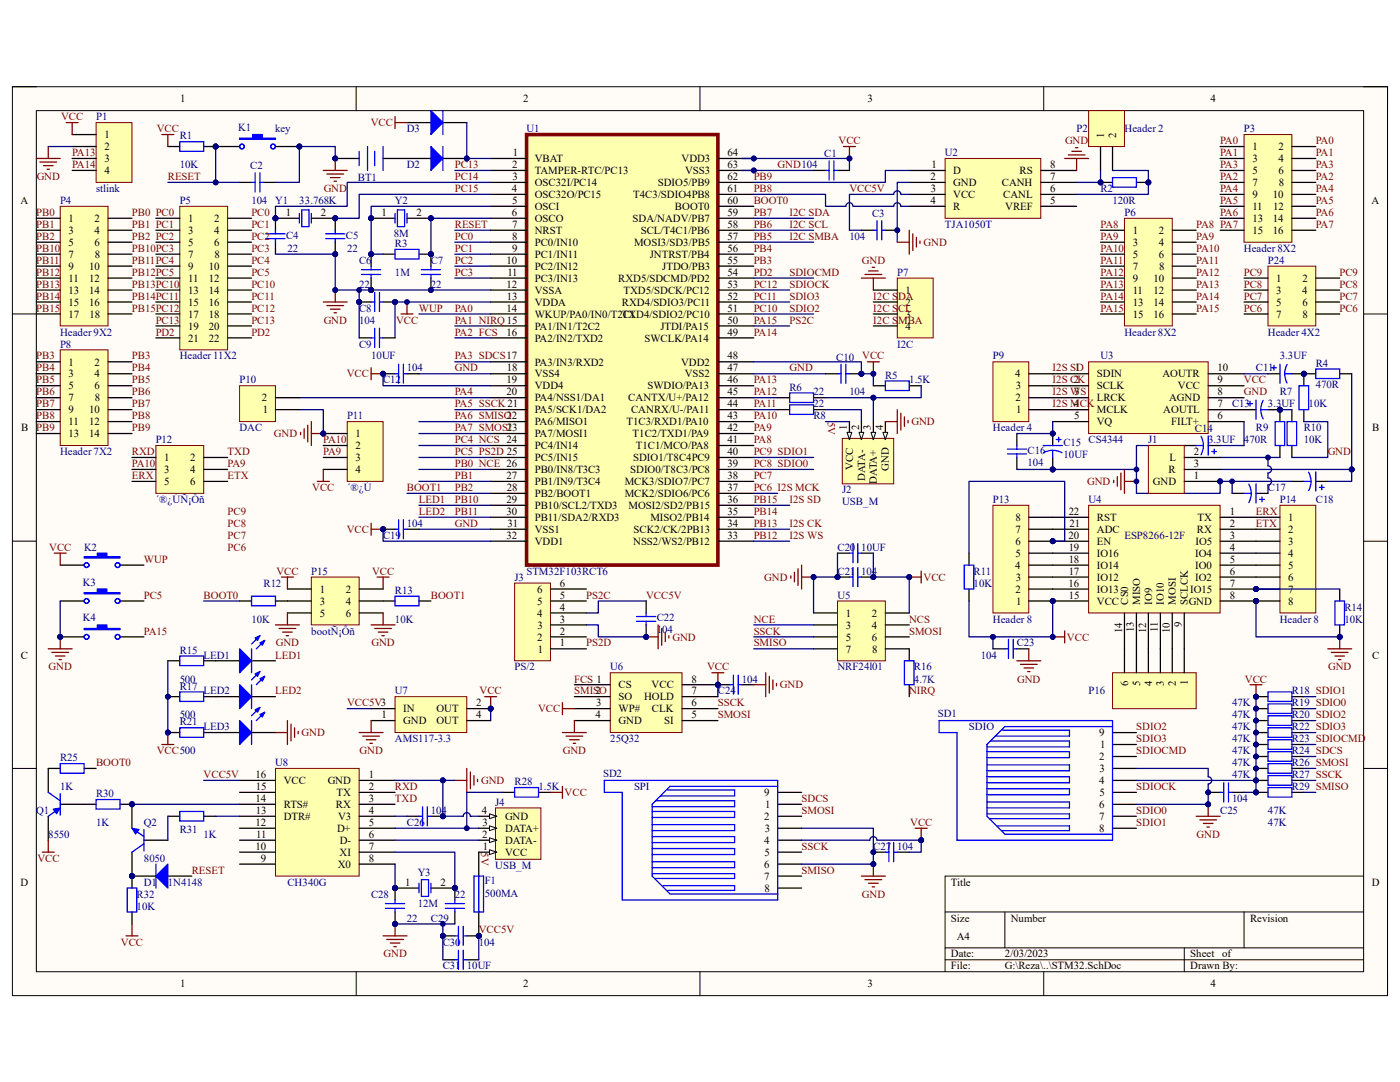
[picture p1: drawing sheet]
<svg xmlns="http://www.w3.org/2000/svg" width="279mm" height="216mm" viewBox="0 0 279 216" stroke-linecap="round" stroke-linejoin="round" font-family="sans-serif">
<defs><g id="words">
<g font-size="2.2">
<text x="35.9" y="20.4">1</text>
<text x="104.4" y="20.4">2</text>
<text x="173.1" y="20.4">3</text>
<text x="241.6" y="20.4">4</text>
<text x="20.8" y="27.6">1</text>
<text x="20.8" y="30">2</text>
<text x="220.3" y="27.6" transform="rotate(-90 220.3 27.6)">1</text>
<text x="222.8" y="27.6" transform="rotate(-90 222.8 27.6)">2</text>
<text x="249.9" y="30">1</text>
<text x="255.1" y="30">2</text>
<text x="20.8" y="32.3">3</text>
<text x="20.8" y="34.8">4</text>
<text x="102.2" y="33.6">2</text>
<text x="102.3" y="35.9">3</text>
<text x="102.4" y="31.2">1</text>
<text x="106.7" y="32.3">VBAT</text>
<text x="106.7" y="34.8">TAMPER-RTC/PC13</text>
<text x="136" y="32.3">VDD3</text>
<text x="136.7" y="34.8">VSS3</text>
<text x="145.2" y="35.9">62</text>
<text x="145.2" y="33.6">63</text>
<text x="145.2" y="31.2">64</text>
<text x="185.7" y="35.9">2</text>
<text x="185.9" y="33.6">1</text>
<text x="190.2" y="34.8">D</text>
<text x="203.5" y="34.8">RS</text>
<text x="209.6" y="33.6">8</text>
<text x="209.6" y="35.9">7</text>
<text x="249.9" y="32.3">3</text>
<text x="249.9" y="34.8">5</text>
<text x="255.1" y="32.3">4</text>
<text x="255.1" y="34.8">6</text>
<text x="4.1" y="40.7">A</text>
<text x="102.2" y="38.3">4</text>
<text x="102.2" y="40.7">5</text>
<text x="106.7" y="37.1">OSC32I/PC14</text>
<text x="106.7" y="39.5">OSC32O/PC15</text>
<text x="106.7" y="41.9">OSCI</text>
<text x="126.4" y="39.5">T4C3/SDIO4PB8</text>
<text x="131.3" y="37.1">SDIO5/PB9</text>
<text x="134.7" y="41.9">BOOT0</text>
<text x="145.2" y="40.7">60</text>
<text x="145.2" y="38.3">61</text>
<text x="185.7" y="40.7">4</text>
<text x="185.8" y="38.3">3</text>
<text x="190.2" y="37.1">GND</text>
<text x="190.2" y="39.5">VCC</text>
<text x="190.2" y="41.9">R</text>
<text x="199.9" y="37.1">CANH</text>
<text x="200.2" y="39.5">CANL</text>
<text x="200.6" y="41.9">VREF</text>
<text x="209.6" y="38.3">6</text>
<text x="209.6" y="40.7">5</text>
<text x="249.9" y="37.1">7</text>
<text x="249.9" y="39.5">9</text>
<text x="249.9" y="41.9">11</text>
<text x="254" y="39.5">10</text>
<text x="254.1" y="41.9">12</text>
<text x="255.2" y="37.1">8</text>
<text x="273.7" y="40.7">A</text>
<text x="13.7" y="44.3">1</text>
<text x="13.7" y="46.7">3</text>
<text x="18.9" y="44.3">2</text>
<text x="18.9" y="46.7">4</text>
<text x="37.5" y="44.3">1</text>
<text x="37.5" y="46.7">3</text>
<text x="42.8" y="44.3">2</text>
<text x="42.8" y="46.7">4</text>
<text x="57" y="43.1">1</text>
<text x="64" y="43.1">2</text>
<text x="76.1" y="43.1">1</text>
<text x="83.1" y="43.1">2</text>
<text x="102.2" y="43.1">6</text>
<text x="102.2" y="45.5">7</text>
<text x="102.2" y="47.9">8</text>
<text x="106.7" y="44.3">OSCO</text>
<text x="106.7" y="46.7">NRST</text>
<text x="126.2" y="44.3">SDA/NADV/PB7</text>
<text x="127.9" y="46.7">SCL/T4C1/PB6</text>
<text x="145.2" y="47.9">57</text>
<text x="145.2" y="45.5">58</text>
<text x="145.2" y="43.1">59</text>
<text x="226.1" y="46.7">1</text>
<text x="231.3" y="46.7">2</text>
<text x="249.9" y="44.3">13</text>
<text x="249.9" y="46.7">15</text>
<text x="254" y="44.3">14</text>
<text x="254" y="46.7">16</text>
<text x="13.7" y="49.1">5</text>
<text x="13.7" y="51.4">7</text>
<text x="13.7" y="53.8">9</text>
<text x="17.8" y="53.8">10</text>
<text x="18.9" y="49.1">6</text>
<text x="18.9" y="51.4">8</text>
<text x="37.5" y="49.1">5</text>
<text x="37.5" y="51.4">7</text>
<text x="37.5" y="53.8">9</text>
<text x="41.7" y="53.8">10</text>
<text x="42.8" y="49.1">6</text>
<text x="42.8" y="51.4">8</text>
<text x="101.1" y="52.7">10</text>
<text x="102.2" y="50.2">9</text>
<text x="106.7" y="49.1">PC0/IN10</text>
<text x="106.7" y="51.4">PC1/IN11</text>
<text x="106.7" y="53.8">PC2/IN12</text>
<text x="126.5" y="49.1">MOSI3/SD3/PB5</text>
<text x="129.7" y="51.4">JNTRST/PB4</text>
<text x="132.2" y="53.8">JTDO/PB3</text>
<text x="145.2" y="52.7">55</text>
<text x="145.2" y="50.2">56</text>
<text x="226.1" y="49.1">3</text>
<text x="226.1" y="51.4">5</text>
<text x="226.1" y="53.8">7</text>
<text x="231.3" y="49.1">4</text>
<text x="231.3" y="51.4">6</text>
<text x="231.3" y="53.8">8</text>
<text x="13.7" y="56.2">11</text>
<text x="13.7" y="58.6">13</text>
<text x="17.8" y="58.6">14</text>
<text x="17.8" y="56.2">12</text>
<text x="37.5" y="56.2">11</text>
<text x="37.5" y="58.6">13</text>
<text x="41.7" y="56.2">12</text>
<text x="41.7" y="58.6">14</text>
<text x="101.1" y="57.4">12</text>
<text x="101.2" y="59.8">13</text>
<text x="101.3" y="55">11</text>
<text x="106.7" y="56.2">PC3/IN13</text>
<text x="106.7" y="58.6">VSSA</text>
<text x="123.4" y="56.2">RXD5/SDCMD/PD2</text>
<text x="124.4" y="58.6">TXD5/SDCK/PC12</text>
<text x="145.2" y="59.8">52</text>
<text x="145.2" y="57.4">53</text>
<text x="145.2" y="55">54</text>
<text x="180.7" y="58.6">1</text>
<text x="226.1" y="56.2">9</text>
<text x="226.1" y="58.6">11</text>
<text x="230.2" y="56.2">10</text>
<text x="230.2" y="58.6">12</text>
<text x="254.7" y="56.2">1</text>
<text x="254.7" y="58.6">3</text>
<text x="259.9" y="58.6">4</text>
<text x="259.9" y="56.2">2</text>
<text x="13.7" y="61">15</text>
<text x="13.7" y="63.4">17</text>
<text x="17.8" y="61">16</text>
<text x="17.9" y="63.4">18</text>
<text x="37.5" y="61">15</text>
<text x="37.5" y="63.4">17</text>
<text x="37.5" y="65.8">19</text>
<text x="41.7" y="61">16</text>
<text x="41.7" y="65.8">20</text>
<text x="41.7" y="63.4">18</text>
<text x="101.1" y="62.2">14</text>
<text x="106.7" y="61">VDDA</text>
<text x="106.7" y="63.4">WKUP/PA0/IN0/T2C1</text>
<text x="106.7" y="65.8">PA1/IN1/T2C2</text>
<text x="124.1" y="63.4">TXD4/SDIO2/PC10</text>
<text x="124.1" y="61">RXD4/SDIO3/PC11</text>
<text x="131.8" y="65.8">JTDI/PA15</text>
<text x="145.2" y="64.6">50</text>
<text x="145.2" y="62.2">51</text>
<text x="180.7" y="61">2</text>
<text x="180.7" y="63.4">3</text>
<text x="180.7" y="65.8">4</text>
<text x="226.1" y="61">13</text>
<text x="226.1" y="63.4">15</text>
<text x="230.2" y="61">14</text>
<text x="230.2" y="63.4">16</text>
<text x="254.7" y="61">5</text>
<text x="254.7" y="63.4">7</text>
<text x="259.9" y="61">6</text>
<text x="260" y="63.4">8</text>
<text x="37.5" y="68.2">21</text>
<text x="41.7" y="68.2">22</text>
<text x="101.1" y="67">16</text>
<text x="106.7" y="68.2">PA2/IN2/TXD2</text>
<text x="128.6" y="68.2">SWCLK/PA14</text>
<text x="145.2" y="71.7">48</text>
<text x="145.2" y="67">49</text>
<text x="13.7" y="72.9">1</text>
<text x="13.7" y="75.3">3</text>
<text x="13.7" y="77.7">5</text>
<text x="18.9" y="72.9">2</text>
<text x="18.9" y="75.3">4</text>
<text x="18.9" y="77.7">6</text>
<text x="101.1" y="76.5">19</text>
<text x="101.1" y="74.1">18</text>
<text x="106.7" y="72.9">PA3/IN3/RXD2</text>
<text x="106.7" y="75.3">VSS4</text>
<text x="106.7" y="77.7">VDD4</text>
<text x="129.2" y="77.7">SWDIO/PA13</text>
<text x="135.9" y="72.9">VDD2</text>
<text x="136.7" y="75.3">VSS2</text>
<text x="145.2" y="76.5">46</text>
<text x="145.2" y="74.1">47</text>
<text x="202.6" y="75.3">4</text>
<text x="202.7" y="77.7">3</text>
<text x="214.3" y="76.5">2</text>
<text x="214.5" y="74.1">1</text>
<text x="218.9" y="75.3">SDIN</text>
<text x="218.9" y="77.7">SCLK</text>
<text x="232" y="75.3">AOUTR</text>
<text x="235.1" y="77.7">VCC</text>
<text x="243" y="76.5">9</text>
<text x="243" y="74.1">10</text>
<text x="13.7" y="80.1">7</text>
<text x="13.7" y="82.5">9</text>
<text x="17.8" y="82.5">10</text>
<text x="18.9" y="80.1">8</text>
<text x="52.3" y="80.1">2</text>
<text x="52.5" y="82.5">1</text>
<text x="101.1" y="78.9">20</text>
<text x="101.1" y="83.7">22</text>
<text x="106.7" y="80.1">PA4/NSS1/DA1</text>
<text x="106.7" y="82.5">PA5/SCK1/DA2</text>
<text x="125.4" y="80.1">CANTX/U+/PA12</text>
<text x="125.9" y="82.5">CANRX/U-/PA11</text>
<text x="145.2" y="83.7">43</text>
<text x="145.2" y="81.3">44</text>
<text x="145.2" y="78.9">45</text>
<text x="202.6" y="80.1">2</text>
<text x="202.8" y="82.5">1</text>
<text x="214.3" y="81.3">4</text>
<text x="214.4" y="83.7">5</text>
<text x="214.4" y="78.9">3</text>
<text x="218.9" y="80.1">LRCK</text>
<text x="218.9" y="82.5">MCLK</text>
<text x="232.2" y="82.5">AOUTL</text>
<text x="233.3" y="80.1">AGND</text>
<text x="243" y="83.7">6</text>
<text x="243" y="81.3">7</text>
<text x="243" y="78.9">8</text>
<text x="4.2" y="86.1">B</text>
<text x="13.7" y="84.9">11</text>
<text x="13.7" y="87.2">13</text>
<text x="17.8" y="87.2">14</text>
<text x="17.8" y="84.9">12</text>
<text x="71" y="87.2">1</text>
<text x="71" y="89.6">2</text>
<text x="106.7" y="84.9">PA6/MISO1</text>
<text x="106.7" y="87.2">PA7/MOSI1</text>
<text x="106.7" y="89.6">PC4/IN14</text>
<text x="125" y="84.9">T1C3/RXD1/PA10</text>
<text x="126.2" y="87.2">T1C2/TXD1/PA9</text>
<text x="126.9" y="89.6">T1C1/MCO/PA8</text>
<text x="145.2" y="88.4">41</text>
<text x="145.2" y="86.1">42</text>
<text x="169" y="85.8" transform="rotate(-90 169 85.8)">1</text>
<text x="171.4" y="85.8" transform="rotate(-90 171.4 85.8)">2</text>
<text x="173.8" y="85.8" transform="rotate(-90 173.8 85.8)">3</text>
<text x="176.2" y="85.8" transform="rotate(-90 176.2 85.8)">4</text>
<text x="218.9" y="84.9">VQ</text>
<text x="233.7" y="84.9">FILT+</text>
<text x="273.9" y="86.1">B</text>
<text x="32.8" y="92">1</text>
<text x="32.8" y="94.4">3</text>
<text x="38" y="92">2</text>
<text x="38" y="94.4">4</text>
<text x="71" y="92">3</text>
<text x="71" y="94.4">4</text>
<text x="101.1" y="95.6">27</text>
<text x="106.7" y="92">PC5/IN15</text>
<text x="106.7" y="94.4">PB0/IN8/T3C3</text>
<text x="125.8" y="94.4">SDIO0/T8C3/PC8</text>
<text x="126.4" y="92">SDIO1/T8C4PC9</text>
<text x="145.2" y="95.6">38</text>
<text x="145.2" y="93.2">39</text>
<text x="145.2" y="90.8">40</text>
<text x="170.3" y="93.7" transform="rotate(-90 170.3 93.7)">VCC</text>
<text x="172.6" y="96" transform="rotate(-90 172.6 96)">DATA-</text>
<text x="177.4" y="93.9" transform="rotate(-90 177.4 93.9)">GND</text>
<text x="233.2" y="94.4">R</text>
<text x="233.4" y="92">L</text>
<text x="238.3" y="95.6">1</text>
<text x="238.3" y="93.2">3</text>
<text x="238.3" y="90.8">2</text>
<text x="32.8" y="96.8">5</text>
<text x="38" y="96.8">6</text>
<text x="101.1" y="100.4">29</text>
<text x="101.1" y="98">28</text>
<text x="106.7" y="96.8">PB1/IN9/T3C4</text>
<text x="106.7" y="99.2">PB2/BOOT1</text>
<text x="106.7" y="101.6">PB10/SCL2/TXD3</text>
<text x="124.7" y="99.2">MCK2/SDIO6/PC6</text>
<text x="124.7" y="96.8">MCK3/SDIO7/PC7</text>
<text x="125.4" y="101.6">MOSI2/SD2/PB15</text>
<text x="145.2" y="100.4">36</text>
<text x="145.2" y="98">37</text>
<text x="175" y="96.5" transform="rotate(-90 175 96.5)">DATA+</text>
<text x="230.1" y="96.8">GND</text>
<text x="101.1" y="102.7">30</text>
<text x="101.1" y="107.5">32</text>
<text x="101.3" y="105.2">31</text>
<text x="106.7" y="104">PB11/SDA2/RXD3</text>
<text x="106.7" y="106.3">VSS1</text>
<text x="126.4" y="106.3">SCK2/CK/2PB13</text>
<text x="129.8" y="104">MISO2/PB14</text>
<text x="145.2" y="107.5">33</text>
<text x="145.2" y="105.2">34</text>
<text x="145.2" y="102.7">35</text>
<text x="202.6" y="106.3">7</text>
<text x="202.7" y="104">8</text>
<text x="213.2" y="107.5">20</text>
<text x="213.3" y="102.7">22</text>
<text x="213.4" y="105.2">21</text>
<text x="218.9" y="104">RST</text>
<text x="218.9" y="106.3">ADC</text>
<text x="238.8" y="106.3">RX</text>
<text x="239" y="104">TX</text>
<text x="245.4" y="107.5">3</text>
<text x="245.4" y="105.2">2</text>
<text x="245.4" y="102.7">1</text>
<text x="257.1" y="104">1</text>
<text x="257.1" y="106.3">2</text>
<text x="106.7" y="108.7">VDD1</text>
<text x="126.4" y="108.7">NSS2/WS2/PB12</text>
<text x="202.6" y="113.5">4</text>
<text x="202.6" y="108.7">6</text>
<text x="202.7" y="111.1">5</text>
<text x="213.3" y="109.9">19</text>
<text x="213.3" y="112.3">18</text>
<text x="218.9" y="108.7">EN</text>
<text x="218.9" y="111.1">IO16</text>
<text x="218.9" y="113.5">IO14</text>
<text x="238.5" y="113.5">IO0</text>
<text x="238.5" y="111.1">IO4</text>
<text x="238.6" y="108.7">IO5</text>
<text x="245.4" y="112.3">5</text>
<text x="245.4" y="109.9">4</text>
<text x="257.1" y="108.7">3</text>
<text x="257.1" y="111.1">4</text>
<text x="257.1" y="113.5">5</text>
<text x="63.8" y="118.3">1</text>
<text x="69" y="118.3">2</text>
<text x="107.2" y="118.3">6</text>
<text x="111.8" y="119.5">5</text>
<text x="111.8" y="117.1">6</text>
<text x="202.6" y="118.3">2</text>
<text x="202.7" y="115.9">3</text>
<text x="213.2" y="117.1">16</text>
<text x="213.3" y="114.7">17</text>
<text x="213.3" y="119.5">15</text>
<text x="218.9" y="115.9">IO12</text>
<text x="218.9" y="118.3">IO13</text>
<text x="237.5" y="118.3">IO15</text>
<text x="238.5" y="115.9">IO2</text>
<text x="245.4" y="119.5">8</text>
<text x="245.4" y="117.1">7</text>
<text x="245.4" y="114.7">6</text>
<text x="257.1" y="115.9">6</text>
<text x="257.1" y="118.3">7</text>
<text x="63.8" y="120.6">3</text>
<text x="63.8" y="123">5</text>
<text x="69" y="120.6">4</text>
<text x="69" y="123">6</text>
<text x="107.2" y="123">4</text>
<text x="107.2" y="120.6">5</text>
<text x="107.3" y="125.4">3</text>
<text x="111.8" y="124.2">3</text>
<text x="111.8" y="121.8">4</text>
<text x="168.8" y="123">1</text>
<text x="168.8" y="125.4">3</text>
<text x="174" y="123">2</text>
<text x="174" y="125.4">4</text>
<text x="202.8" y="120.6">1</text>
<text x="218.9" y="120.6">VCC</text>
<text x="225.1" y="120.7" transform="rotate(-90 225.1 120.7)">CS0</text>
<text x="227.5" y="120.7" transform="rotate(-90 227.5 120.7)">MISO</text>
<text x="229.9" y="120.7" transform="rotate(-90 229.9 120.7)">IO9</text>
<text x="232.3" y="120.7" transform="rotate(-90 232.3 120.7)">IO10</text>
<text x="234.7" y="120.7" transform="rotate(-90 234.7 120.7)">MOSI</text>
<text x="235.9" y="125.2" transform="rotate(-90 235.9 125.2)">9</text>
<text x="237.1" y="120.7" transform="rotate(-90 237.1 120.7)">SCLCK</text>
<text x="237.2" y="120.6">GND</text>
<text x="257.1" y="120.6">8</text>
<text x="4.1" y="131.4">C</text>
<text x="107.2" y="127.8">2</text>
<text x="107.4" y="130.2">1</text>
<text x="111.8" y="129">1</text>
<text x="111.8" y="126.6">2</text>
<text x="168.8" y="127.8">5</text>
<text x="168.8" y="130.2">7</text>
<text x="174" y="127.8">6</text>
<text x="174" y="130.2">8</text>
<text x="223.9" y="126.3" transform="rotate(-90 223.9 126.3)">14</text>
<text x="226.3" y="126.2" transform="rotate(-90 226.3 126.2)">13</text>
<text x="228.7" y="126.3" transform="rotate(-90 228.7 126.3)">12</text>
<text x="231.1" y="126.1" transform="rotate(-90 231.1 126.1)">11</text>
<text x="233.5" y="126.3" transform="rotate(-90 233.5 126.3)">10</text>
<text x="273.8" y="131.4">C</text>
<text x="123.4" y="137.4">CS</text>
<text x="130" y="137.4">VCC</text>
<text x="138" y="136.2">8</text>
<text x="225.1" y="136.9" transform="rotate(-90 225.1 136.9)">6</text>
<text x="227.5" y="136.9" transform="rotate(-90 227.5 136.9)">5</text>
<text x="229.9" y="136.9" transform="rotate(-90 229.9 136.9)">4</text>
<text x="232.3" y="136.8" transform="rotate(-90 232.3 136.8)">3</text>
<text x="234.7" y="136.9" transform="rotate(-90 234.7 136.9)">2</text>
<text x="237.1" y="136.7" transform="rotate(-90 237.1 136.7)">1</text>
<text x="76.1" y="143.3">1</text>
<text x="80.5" y="142.1">IN</text>
<text x="87.1" y="142.1">OUT</text>
<text x="95" y="140.9">2</text>
<text x="95" y="143.3">4</text>
<text x="118.9" y="138.6">2</text>
<text x="118.9" y="143.3">4</text>
<text x="119" y="140.9">3</text>
<text x="123.4" y="139.7">SO</text>
<text x="123.4" y="142.1">WP#</text>
<text x="128.5" y="139.7">HOLD</text>
<text x="130.1" y="142.1">CLK</text>
<text x="138" y="138.6">7</text>
<text x="138" y="140.9">6</text>
<text x="138" y="143.3">5</text>
<text x="80.5" y="144.5">GND</text>
<text x="87.1" y="144.5">OUT</text>
<text x="123.4" y="144.5">GND</text>
<text x="132.5" y="144.5">SI</text>
<text x="219.4" y="146.9">9</text>
<text x="219.5" y="149.3">1</text>
<text x="51" y="155.3">16</text>
<text x="73.6" y="155.3">1</text>
<text x="219.3" y="151.7">2</text>
<text x="219.5" y="154.1">3</text>
<text x="51" y="160">14</text>
<text x="51.1" y="157.6">15</text>
<text x="56.6" y="156.5">VCC</text>
<text x="56.6" y="161.2">RTS#</text>
<text x="65.4" y="156.5">GND</text>
<text x="67" y="161.2">RX</text>
<text x="67.1" y="158.8">TX</text>
<text x="73.6" y="157.6">2</text>
<text x="73.6" y="160">3</text>
<text x="152.5" y="158.8">9</text>
<text x="152.7" y="161.2">1</text>
<text x="219.3" y="156.5">4</text>
<text x="219.3" y="161.2">6</text>
<text x="219.4" y="158.8">5</text>
<text x="51" y="164.8">12</text>
<text x="51.1" y="162.4">13</text>
<text x="51.1" y="167.2">11</text>
<text x="56.6" y="163.6">DTR#</text>
<text x="67.3" y="166">D+</text>
<text x="67.5" y="163.6">V3</text>
<text x="73.6" y="167.2">6</text>
<text x="73.6" y="164.8">5</text>
<text x="73.6" y="162.4">4</text>
<text x="96.2" y="162.4">4</text>
<text x="96.2" y="167.2">2</text>
<text x="96.3" y="164.8">3</text>
<text x="100.8" y="166">DATA+</text>
<text x="100.8" y="163.6">GND</text>
<text x="152.5" y="163.6">2</text>
<text x="152.6" y="166">3</text>
<text x="219.4" y="163.6">7</text>
<text x="219.4" y="166">8</text>
<text x="51" y="169.6">10</text>
<text x="52.1" y="172">9</text>
<text x="67.4" y="173.1">X0</text>
<text x="67.8" y="170.8">XI</text>
<text x="67.8" y="168.4">D-</text>
<text x="73.6" y="172">8</text>
<text x="73.6" y="169.6">7</text>
<text x="96.4" y="169.6">1</text>
<text x="100.8" y="170.8">VCC</text>
<text x="100.8" y="168.4">DATA-</text>
<text x="152.5" y="168.4">4</text>
<text x="152.5" y="173.1">6</text>
<text x="152.6" y="170.8">5</text>
<text x="4.1" y="176.7">D</text>
<text x="80.9" y="176.7">1</text>
<text x="87.9" y="176.7">2</text>
<text x="152.5" y="175.6">7</text>
<text x="152.6" y="177.9">8</text>
<text x="189.8" y="176.7">Title</text>
<text x="273.8" y="176.7">D</text>
<text x="189.8" y="183.9">Size</text>
<text x="201.7" y="183.9">Number</text>
<text x="249.5" y="183.9">Revision</text>
<text x="189.8" y="191.1">Date:</text>
<text x="191" y="187.5">A4</text>
<text x="200.5" y="191.1">2/03/2023</text>
<text x="237.5" y="191.1">Sheet</text>
<text x="243.9" y="191.1">of</text>
<text x="35.9" y="197">1</text>
<text x="104.4" y="197">2</text>
<text x="173.1" y="197">3</text>
<text x="189.8" y="193.4">File:</text>
<text x="200.5" y="193.4">G:\Reza\..\STM32.SchDoc</text>
<text x="237.6" y="193.4">Drawn By:</text>
<text x="241.6" y="197">4</text>
</g>
<g font-size="2.2" fill="#800000">
<text x="12.2" y="24">VCC</text>
<text x="31.3" y="26.4">VCC</text>
<text x="74" y="25.2">VCC</text>
<text x="167.3" y="28.8">VCC</text>
<text x="212.6" y="28.8">GND</text>
<text x="243.5" y="28.8">PA0</text>
<text x="262.6" y="28.8">PA0</text>
<text x="7.3" y="35.9">GND</text>
<text x="14.4" y="33.6">PA14</text>
<text x="14.4" y="31.2">PA13</text>
<text x="33.5" y="35.9">RESET</text>
<text x="90.8" y="33.6">PC13</text>
<text x="90.8" y="35.9">PC14</text>
<text x="150.4" y="35.9">PB9</text>
<text x="155.2" y="33.6">GND104</text>
<text x="243.5" y="31.2">PA1</text>
<text x="243.5" y="35.9">PA2</text>
<text x="243.5" y="33.6">PA3</text>
<text x="262.6" y="31.2">PA1</text>
<text x="262.6" y="35.9">PA2</text>
<text x="262.6" y="33.6">PA3</text>
<text x="64.6" y="38.3">GND</text>
<text x="90.8" y="38.3">PC15</text>
<text x="150.4" y="40.7">BOOT0</text>
<text x="150.4" y="38.3">PB8</text>
<text x="169.5" y="38.3">VCC5V</text>
<text x="243.5" y="38.3">PA4</text>
<text x="243.5" y="40.7">PA5</text>
<text x="262.6" y="38.3">PA4</text>
<text x="262.6" y="40.7">PA5</text>
<text x="7.2" y="43.1">PB0</text>
<text x="7.2" y="45.5">PB1</text>
<text x="7.2" y="47.9">PB2</text>
<text x="26.3" y="43.1">PB0 PC0</text>
<text x="26.3" y="45.5">PB1 PC1</text>
<text x="26.3" y="47.9">PB2 PC2</text>
<text x="50.2" y="47.9">PC2</text>
<text x="50.2" y="43.1">PC0</text>
<text x="50.2" y="45.5">PC1</text>
<text x="90.8" y="45.5">RESET</text>
<text x="90.8" y="47.9">PC0</text>
<text x="150.4" y="47.9">PB5</text>
<text x="150.4" y="45.5">PB6</text>
<text x="150.4" y="43.1">PB7</text>
<text x="157.6" y="45.5">I2C SCL</text>
<text x="157.6" y="43.1">I2C SDA</text>
<text x="157.6" y="47.9">I2C SMBA</text>
<text x="219.6" y="45.5">PA8</text>
<text x="219.6" y="47.9">PA9</text>
<text x="238.7" y="45.5">PA8 PA7</text>
<text x="238.7" y="47.9">PA9</text>
<text x="243.5" y="43.1">PA6</text>
<text x="262.6" y="43.1">PA6</text>
<text x="262.6" y="45.5">PA7</text>
<text x="7.2" y="50.2">PB10</text>
<text x="7.2" y="52.7">PB11</text>
<text x="26.3" y="50.2">PB10PC3</text>
<text x="26.3" y="52.7">PB11PC4</text>
<text x="50.2" y="50.2">PC3</text>
<text x="50.2" y="52.7">PC4</text>
<text x="90.8" y="50.2">PC1</text>
<text x="90.8" y="52.7">PC2</text>
<text x="150.4" y="52.7">PB3</text>
<text x="150.4" y="50.2">PB4</text>
<text x="172" y="52.7">GND</text>
<text x="184.3" y="49.1">GND</text>
<text x="219.6" y="50.2">PA10</text>
<text x="219.6" y="52.7">PA11</text>
<text x="238.7" y="50.2">PA10</text>
<text x="238.7" y="52.7">PA11</text>
<text x="7.2" y="55">PB12</text>
<text x="7.2" y="57.4">PB13</text>
<text x="7.2" y="59.8">PB14</text>
<text x="26.3" y="55">PB12PC5</text>
<text x="26.3" y="57.4">PB13PC10</text>
<text x="26.3" y="59.8">PB14PC11</text>
<text x="50.2" y="57.4">PC10</text>
<text x="50.2" y="59.8">PC11</text>
<text x="50.2" y="55">PC5</text>
<text x="90.8" y="55">PC3</text>
<text x="150.4" y="59.8">PC11</text>
<text x="150.4" y="57.4">PC12</text>
<text x="150.4" y="55">PD2</text>
<text x="157.6" y="55">SDIOCMD</text>
<text x="157.6" y="57.4">SDIOCK</text>
<text x="157.6" y="59.8">SDIO3</text>
<text x="174.3" y="59.8">I2C SDA</text>
<text x="219.6" y="55">PA12</text>
<text x="219.6" y="57.4">PA13</text>
<text x="219.6" y="59.8">PA14</text>
<text x="238.7" y="55">PA12</text>
<text x="238.7" y="57.4">PA13</text>
<text x="238.7" y="59.8">PA14</text>
<text x="248.2" y="59.8">PC7</text>
<text x="248.2" y="57.4">PC8</text>
<text x="248.2" y="55">PC9</text>
<text x="267.3" y="59.8">PC7</text>
<text x="267.3" y="57.4">PC8</text>
<text x="267.3" y="55">PC9</text>
<text x="7.2" y="62.2">PB15</text>
<text x="26.3" y="62.2">PB15PC12</text>
<text x="31.1" y="64.6">PC13</text>
<text x="50.2" y="64.6">PC13</text>
<text x="50.2" y="62.2">PC12</text>
<text x="64.6" y="64.6">GND</text>
<text x="79" y="64.6">VCC</text>
<text x="83.6" y="62.2">WUP</text>
<text x="90.8" y="62.2">PA0</text>
<text x="90.8" y="64.6">PA1 NIRQ15</text>
<text x="150.4" y="64.6">PA15</text>
<text x="150.4" y="62.2">PC10</text>
<text x="157.6" y="64.6">PS2C</text>
<text x="157.6" y="62.2">SDIO2</text>
<text x="174.3" y="62.2">I2C SCL</text>
<text x="174.3" y="64.6">I2C SMBA</text>
<text x="219.6" y="62.2">PA15</text>
<text x="238.7" y="62.2">PA15</text>
<text x="248.2" y="62.2">PC6</text>
<text x="267.3" y="62.2">PC6</text>
<text x="7.2" y="71.7">PB3</text>
<text x="26.3" y="71.7">PB3</text>
<text x="31.1" y="67">PD2</text>
<text x="50.2" y="67">PD2</text>
<text x="90.8" y="67">PA2 FCS</text>
<text x="90.8" y="71.7">PA3 SDCS17</text>
<text x="150.4" y="67">PA14</text>
<text x="172.1" y="71.7">VCC</text>
<text x="7.2" y="74.1">PB4</text>
<text x="7.2" y="76.5">PB5</text>
<text x="26.3" y="74.1">PB4</text>
<text x="26.3" y="76.5">PB5</text>
<text x="69.2" y="75.3">VCC</text>
<text x="90.8" y="74.1">GND</text>
<text x="150.4" y="76.5">PA13</text>
<text x="157.6" y="74.1">GND</text>
<text x="210.1" y="74.1">I2S SD</text>
<text x="210.1" y="76.5">I2S CK</text>
<text x="248.2" y="76.5">VCC</text>
<text x="7.2" y="78.9">PB6</text>
<text x="7.2" y="81.3">PB7</text>
<text x="7.2" y="83.7">PB8</text>
<text x="26.3" y="78.9">PB6</text>
<text x="26.3" y="81.3">PB7</text>
<text x="26.3" y="83.7">PB8</text>
<text x="90.8" y="78.9">PA4</text>
<text x="90.8" y="81.3">PA5 SSCK21</text>
<text x="90.8" y="83.7">PA6 SMISO</text>
<text x="150.4" y="83.7">PA10</text>
<text x="150.4" y="81.3">PA11</text>
<text x="150.4" y="78.9">PA12</text>
<text x="210.1" y="81.3">I2S MCK</text>
<text x="210.1" y="78.9">I2S WS</text>
<text x="248.2" y="78.9">GND</text>
<text x="7.2" y="86.1">PB9</text>
<text x="26.3" y="86.1">PB9</text>
<text x="54.7" y="87.2">GND</text>
<text x="64.5" y="88.4">PA10</text>
<text x="90.8" y="86.1">PA7 SMOSI23</text>
<text x="90.8" y="88.4">PC4 NCS 24</text>
<text x="150.4" y="88.4">PA8</text>
<text x="150.4" y="86.1">PA9</text>
<text x="165.2" y="84.1" transform="rotate(90 165.2 84.1)">5V</text>
<text x="181.9" y="84.9">GND</text>
<text x="26.3" y="93.2">PA10</text>
<text x="26.3" y="90.8">RXD</text>
<text x="26.3" y="95.6">ERX</text>
<text x="45.4" y="93.2">PA9</text>
<text x="45.4" y="90.8">TXD</text>
<text x="45.4" y="95.6">ETX</text>
<text x="64.5" y="90.8">PA9</text>
<text x="90.8" y="90.8">PC5 PS2D 25</text>
<text x="90.8" y="93.2">PB0 NCE 26</text>
<text x="90.8" y="95.6">PB1</text>
<text x="150.4" y="95.6">PC7</text>
<text x="150.4" y="93.2">PC8 SDIO0</text>
<text x="150.4" y="90.8">PC9 SDIO1</text>
<text x="265" y="90.8">GND</text>
<text x="62.3" y="98">VCC</text>
<text x="81.2" y="98">BOOT1</text>
<text x="83.6" y="100.4">LED1</text>
<text x="90.8" y="98">PB2</text>
<text x="90.8" y="100.4">PB10</text>
<text x="150.4" y="100.4">PB15</text>
<text x="150.4" y="98">PC6 I2S MCK</text>
<text x="157.6" y="100.4">I2S SD</text>
<text x="217" y="96.8">GND</text>
<text x="45.4" y="107.5">PC7</text>
<text x="45.4" y="105.2">PC8</text>
<text x="45.4" y="102.7">PC9</text>
<text x="69.2" y="106.3">VCC</text>
<text x="83.6" y="102.7">LED2</text>
<text x="90.8" y="102.7">PB11</text>
<text x="90.8" y="105.2">GND</text>
<text x="150.4" y="107.5">PB12</text>
<text x="150.4" y="105.2">PB13</text>
<text x="150.4" y="102.7">PB14</text>
<text x="157.6" y="107.5">I2S WS</text>
<text x="157.6" y="105.2">I2S CK</text>
<text x="250.7" y="105.2">ETX</text>
<text x="250.7" y="102.7">ERX</text>
<text x="9.8" y="109.9">VCC</text>
<text x="28.7" y="112.3">WUP</text>
<text x="45.4" y="109.9">PC6</text>
<text x="28.7" y="119.5">PC5</text>
<text x="40.6" y="119.5">BOOT0</text>
<text x="55.2" y="114.7">VCC</text>
<text x="74.3" y="114.7">VCC</text>
<text x="86" y="119.5">BOOT1</text>
<text x="117" y="119.5">PS2C</text>
<text x="128.9" y="119.5">VCC5V</text>
<text x="152.5" y="115.9">GND</text>
<text x="184.3" y="115.9">VCC</text>
<text x="150.4" y="124.2">NCE</text>
<text x="181.4" y="124.2">NCS</text>
<text x="28.7" y="126.6">PA15</text>
<text x="54.9" y="131.4">LED1</text>
<text x="55" y="129">GND</text>
<text x="74.1" y="129">GND</text>
<text x="117" y="129">PS2D</text>
<text x="134.2" y="127.8">GND</text>
<text x="150.4" y="126.6">SSCK</text>
<text x="150.4" y="129">SMISO</text>
<text x="181.4" y="126.6">SMOSI</text>
<text x="212.9" y="127.8">VCC</text>
<text x="9.7" y="133.8">GND</text>
<text x="114.6" y="136.2">FCS 1</text>
<text x="141.1" y="133.8">VCC</text>
<text x="155.7" y="137.4">GND</text>
<text x="203" y="136.2">GND</text>
<text x="248.5" y="136.2">VCC</text>
<text x="265" y="133.8">GND</text>
<text x="54.9" y="138.6">LED2</text>
<text x="69.3" y="140.9">VCC5V3</text>
<text x="95.7" y="138.6">VCC</text>
<text x="107.4" y="142.1">VCC</text>
<text x="114.6" y="138.6">SMISO</text>
<text x="143.3" y="140.9">SSCK</text>
<text x="143.3" y="143.3">SMOSI</text>
<text x="181.4" y="138.6">NIRQ</text>
<text x="60.2" y="146.9">GND</text>
<text x="226.8" y="148.1">SDIO3</text>
<text x="226.8" y="145.7">SDIO2</text>
<text x="19.2" y="152.9">BOOT0</text>
<text x="31.3" y="150.5">VCC500</text>
<text x="40.6" y="155.3">VCC5V</text>
<text x="71.8" y="150.5">GND</text>
<text x="112.3" y="150.5">GND</text>
<text x="226.8" y="150.5">SDIOCMD</text>
<text x="78.8" y="160">TXD</text>
<text x="78.8" y="157.6">RXD</text>
<text x="96" y="156.5">GND</text>
<text x="112.7" y="158.8">VCC</text>
<text x="160" y="160">SDCS</text>
<text x="226.8" y="157.6">SDIOCK</text>
<text x="160" y="162.4">SMOSI</text>
<text x="181.7" y="164.8">VCC</text>
<text x="226.8" y="164.8">SDIO1</text>
<text x="226.8" y="162.4">SDIO0</text>
<text x="238.8" y="167.2">GND</text>
<text x="7.5" y="172">VCC</text>
<text x="96" y="170.1" transform="rotate(90 96 170.1)">5V</text>
<text x="160" y="169.6">SSCK</text>
<text x="38.3" y="174.3">RESET</text>
<text x="160" y="174.3">SMISO</text>
<text x="172" y="179.1">GND</text>
<text x="24.1" y="188.7">VCC</text>
<text x="76.5" y="191.1">GND</text>
<text x="95.5" y="186.3">VCC5V</text>
</g>
<g font-size="2.2" fill="#000080">
<text x="19.2" y="24">P1</text>
<text x="35.9" y="27.8">R1</text>
<text x="47.5" y="26.2">K1</text>
<text x="54.9" y="26.4">key</text>
<text x="81.2" y="26.4">D3</text>
<text x="105.1" y="26.4">U1</text>
<text x="214.8" y="26.4">P2</text>
<text x="224.4" y="26.4">Header 2</text>
<text x="248.2" y="26.4">P3</text>
<text x="35.9" y="33.6">10K</text>
<text x="50" y="33.8">C2</text>
<text x="81.2" y="33.6">D2</text>
<text x="164.5" y="31.4">C1</text>
<text x="188.6" y="31.2">U2</text>
<text x="12" y="40.7">P4</text>
<text x="19.2" y="38.3">stlink</text>
<text x="35.9" y="40.7">P5</text>
<text x="50.2" y="40.7">104</text>
<text x="54.9" y="40.7">Y1</text>
<text x="59.7" y="40.7">33.768K</text>
<text x="71.4" y="36.2">BT1</text>
<text x="78.8" y="40.7">Y2</text>
<text x="219.6" y="38.3">R2</text>
<text x="222" y="40.7">120R</text>
<text x="57.1" y="47.6">C4</text>
<text x="69" y="47.6">C5</text>
<text x="78.6" y="47.4">8M</text>
<text x="169.5" y="47.9">104</text>
<text x="174" y="43.3">C3</text>
<text x="188.6" y="45.5">TJA1050T</text>
<text x="224.4" y="43.1">P6</text>
<text x="57.4" y="50.2">22</text>
<text x="69.3" y="50.2">22</text>
<text x="71.7" y="52.7">C6</text>
<text x="78.8" y="49.3">R3</text>
<text x="86" y="52.7">C7</text>
<text x="248.2" y="50.2">Header 8X2</text>
<text x="253" y="52.7">P24</text>
<text x="71.7" y="57.4">22</text>
<text x="78.8" y="55">1M</text>
<text x="86" y="57.4">22</text>
<text x="179.1" y="55">P7</text>
<text x="71.7" y="64.6">104</text>
<text x="71.7" y="62.2">C8</text>
<text x="12" y="67">Header 9X2</text>
<text x="12" y="69.3">P8</text>
<text x="35.9" y="71.7">Header 11X2</text>
<text x="71.7" y="69.3">C9</text>
<text x="74" y="71.7">10UF</text>
<text x="166.9" y="72">C10</text>
<text x="179.1" y="69.3">I2C</text>
<text x="198.2" y="71.7">P9</text>
<text x="219.6" y="71.7">U3</text>
<text x="224.4" y="67">Header 8X2</text>
<text x="253" y="67">Header 4X2</text>
<text x="255.4" y="71.7">3.3UF</text>
<text x="47.8" y="76.5">P10</text>
<text x="76.5" y="76.5">C12</text>
<text x="81.2" y="74.1">104</text>
<text x="157.6" y="77.9">R6</text>
<text x="176.7" y="75.6">R5</text>
<text x="181.4" y="76.5">1.5K</text>
<text x="250.7" y="74.1">C11</text>
<text x="262.6" y="77.5">470R</text>
<text x="262.6" y="73.2">R4</text>
<text x="69.3" y="83.7">P11</text>
<text x="162.3" y="81.3">22</text>
<text x="162.3" y="83.7">R8</text>
<text x="162.3" y="78.9">22</text>
<text x="169.5" y="78.9">104</text>
<text x="245.9" y="81.3">C13</text>
<text x="253" y="81.3">3.3UF</text>
<text x="255.4" y="78.9">R7</text>
<text x="261.2" y="81.3">10K</text>
<text x="31.1" y="88.4">P12</text>
<text x="47.8" y="86.1">DAC</text>
<text x="198.2" y="86.1">Header 4</text>
<text x="212.2" y="88.9">C15 CS4344</text>
<text x="229.2" y="88.4">J1</text>
<text x="238.5" y="86.3">C14</text>
<text x="241.1" y="88.4">3.3UF</text>
<text x="248.2" y="88.4">470R</text>
<text x="250.7" y="86.1">R9</text>
<text x="260.2" y="88.4">10K</text>
<text x="260.2" y="86.1">R10</text>
<text x="12" y="90.8">Header 7X2</text>
<text x="205.1" y="93">104</text>
<text x="205.1" y="90.6">C16</text>
<text x="212.2" y="91.3">10UF</text>
<text x="31.1" y="100.4">´®¿ÚÑ¡Ôñ</text>
<text x="69.3" y="98">´®¿Ú</text>
<text x="168.1" y="98.5">J2</text>
<text x="168.1" y="100.8">USB_M</text>
<text x="198.2" y="100.4">P13</text>
<text x="217.3" y="100.4">U4</text>
<text x="253" y="98">C17</text>
<text x="255.4" y="100.4">P14</text>
<text x="262.6" y="100.4">C18</text>
<text x="76.5" y="107.5">C19</text>
<text x="81.2" y="105.2">104</text>
<text x="224.4" y="107.5">ESP8266-12F</text>
<text x="16.8" y="109.9">K2</text>
<text x="167.1" y="109.9">C20</text>
<text x="171.9" y="109.9">10UF</text>
<text x="16.6" y="116.8">K3</text>
<text x="52.6" y="117.1">R12</text>
<text x="62.1" y="114.7">P15</text>
<text x="78.8" y="118.5">R13</text>
<text x="102.7" y="115.9">J3</text>
<text x="105.1" y="114.7">STM32F103RCT6</text>
<text x="167.1" y="119.5">U5</text>
<text x="167.1" y="114.7">C21</text>
<text x="171.9" y="114.7">104</text>
<text x="194.3" y="117.1">10K</text>
<text x="194.3" y="114.7">R11</text>
<text x="16.6" y="124">K4</text>
<text x="50.2" y="124.2">10K</text>
<text x="78.8" y="124.2">10K</text>
<text x="131.1" y="124">C22</text>
<text x="198.2" y="124.2">Header 8</text>
<text x="255.4" y="124.2">Header 8</text>
<text x="268.3" y="124.2">10K</text>
<text x="268.3" y="121.8">R14</text>
<text x="35.9" y="130.4">R15</text>
<text x="40.6" y="131.4">LED1</text>
<text x="62.1" y="126.6">bootÑ¡Ôñ</text>
<text x="131.1" y="126.4">104</text>
<text x="195.7" y="131.4">104</text>
<text x="202.9" y="129">C23</text>
<text x="35.9" y="137.6">R17</text>
<text x="35.9" y="136.2">500</text>
<text x="102.7" y="133.8">PS/2</text>
<text x="121.8" y="133.8">U6</text>
<text x="148" y="136.2">104</text>
<text x="167.1" y="133.8">NRF24l01</text>
<text x="182.4" y="136.2">4.7K</text>
<text x="182.4" y="133.8">R16</text>
<text x="35.9" y="143.3">500</text>
<text x="40.6" y="138.6">LED2</text>
<text x="78.8" y="138.6">U7</text>
<text x="143.3" y="138.6">C24</text>
<text x="187.2" y="143.1">SD1</text>
<text x="217.3" y="138.6">P16</text>
<text x="245.9" y="140.9">47K</text>
<text x="245.9" y="143.3">47K</text>
<text x="257.8" y="138.6">R18 SDIO1</text>
<text x="257.8" y="140.9">R19 SDIO0</text>
<text x="257.8" y="143.3">R20 SDIO2</text>
<text x="35.9" y="144.7">R21</text>
<text x="40.6" y="145.7">LED3</text>
<text x="78.8" y="148.1">AMS117-3.3</text>
<text x="121.8" y="148.1">25Q32</text>
<text x="193.4" y="145.7">SDIO</text>
<text x="245.9" y="145.7">47K</text>
<text x="245.9" y="148.1">47K</text>
<text x="257.8" y="145.7">R22 SDIO3</text>
<text x="257.8" y="148.1">R23 SDIOCMD</text>
<text x="12" y="151.9">R25</text>
<text x="54.9" y="152.9">U8</text>
<text x="120.4" y="155">SD2</text>
<text x="245.9" y="150.5">47K</text>
<text x="245.9" y="152.9">47K</text>
<text x="245.9" y="155.3">47K</text>
<text x="257.8" y="150.5">R24 SDCS</text>
<text x="257.8" y="152.9">R26 SMOSI</text>
<text x="257.8" y="155.3">R27 SSCK</text>
<text x="12" y="157.6">1K</text>
<text x="19.2" y="159.1">R30</text>
<text x="98.8" y="160.7">J4</text>
<text x="102.7" y="156.7">R28</text>
<text x="107.4" y="157.6">1.5K</text>
<text x="126.5" y="157.6">SPI</text>
<text x="245.9" y="160">104</text>
<text x="257.8" y="157.6">R29 SMISO</text>
<text x="7.2" y="162.4">Q1</text>
<text x="9.6" y="167.2">8550</text>
<text x="19.2" y="164.8">1K</text>
<text x="28.7" y="164.8">Q2</text>
<text x="35.9" y="166.2">R31</text>
<text x="40.6" y="167.2">1K</text>
<text x="81.2" y="164.8">C26</text>
<text x="86" y="162.4">104</text>
<text x="243.5" y="162.4">C25</text>
<text x="253" y="162.4">47K</text>
<text x="253" y="164.8">47K</text>
<text x="28.7" y="172">8050</text>
<text x="98.8" y="173.4">USB_M</text>
<text x="174.3" y="169.6">C27</text>
<text x="179.1" y="169.6">104</text>
<text x="27.3" y="179.1">R32</text>
<text x="28.7" y="176.7">D1</text>
<text x="33.5" y="176.7">1N4148</text>
<text x="57.4" y="176.7">CH340G</text>
<text x="74" y="179.1">C28</text>
<text x="83.4" y="174.8">Y3</text>
<text x="90.8" y="179.1">22</text>
<text x="96.7" y="176.5">F1</text>
<text x="96.7" y="178.9">500MA</text>
<text x="27.3" y="181.5">10K</text>
<text x="81.2" y="183.9">22</text>
<text x="83.4" y="181">12M</text>
<text x="86" y="183.9">C29</text>
<text x="88.3" y="188.7">C30</text>
<text x="95.5" y="188.7">104</text>
<text x="88.3" y="193.4">C31</text>
<text x="93.1" y="193.4">10UF</text>
</g>
</g></defs>
<path d="M2.5 17.3h274.4v181.4h-274.4z" fill-rule="evenodd" fill="#fffcf8"/>
<path d="M2.5 17.3h274.4v181.4h-274.4z" fill="none" stroke="#000" stroke-width=".2"/>
<path d="M7.2 22.1h264.9v171.8h-264.9z" fill-rule="evenodd" fill="#fffcf8"/>
<g fill="none" stroke="#000" stroke-width=".2">
<path d="M2.5 17.3h4.7M71.1 17.3v4.8M139.7 17.3v4.8M208.3 17.3v4.8M272.1 17.3h4.8v4.8M7.2 22.1h264.9v171.8h-264.9zM2.5 62.6h4.7M272.1 62.7h4.8M2.5 108h4.7M272.1 108h4.8M2.5 153.3h4.7M272.1 153.3h4.8"/>
<path d="M272.1 174.8h-83.5v19.1M71.1 193.9v4.8M139.7 193.9v4.8M188.6 182h83.5M188.6 189.1h83.5M188.6 191.5h83.5M200.5 182v7.1M208.3 193.9v4.8M236.3 189.1v4.8M248.3 182v7.1M276.9 193.9v4.8"/>
</g>
<circle cx="150.4" cy="34" r=".48" fill="#000080"/>
<circle cx="150.4" cy="34" r=".48" fill="none" stroke="#000080" stroke-width=".2"/>
<circle cx="150.4" cy="31.6" r=".48" fill="#000080"/>
<circle cx="150.4" cy="31.6" r=".48" fill="none" stroke="#000080" stroke-width=".2"/>
<path d="M105.1 26.8h38.2v86h-38.2z" fill-rule="evenodd" fill="#ffffb0"/>
<path d="M105.1 26.8h38.2v86h-38.2z" fill="none" stroke="#800000" stroke-width=".72"/>
<g fill="none" stroke="#000" stroke-width=".25">
<path d="M97.9 31.6h7.2M97.9 34h7.2M97.9 36.4h7.2M97.9 38.8h7.2M143.3 34h7.1M143.3 36.4h7.1M143.3 38.8h7.1M97.9 41.2h7.2M97.9 43.6h7.2M97.9 45.9h7.2M97.9 48.3h7.2M97.9 50.7h7.2"/>
<path d="M97.9 53.1h7.2M97.9 55.5h7.2M97.9 57.9h7.2M143.3 41.2h7.1M143.3 43.6h7.1M143.3 45.9h7.1M143.3 48.3h7.1M143.3 50.7h7.1M143.3 53.1h7.1M143.3 55.5h7.1M143.3 57.9h7.1M97.9 60.3h7.2"/>
<path d="M97.9 62.6h7.2M97.9 65h7.2M97.9 67.4h7.2M97.9 72.2h7.2M97.9 74.6h7.2M97.9 77h7.2M97.9 79.4h7.2M143.3 60.3h7.1M143.3 62.6h7.1M143.3 65h7.1M143.3 67.4h7.1M143.3 72.2h7.1"/>
<path d="M143.3 74.6h7.1M143.3 77h7.1M143.3 79.4h7.1M97.9 81.7h7.2M97.9 84.1h7.2M97.9 86.5h7.2M97.9 88.9h7.2M97.9 91.3h7.2M97.9 93.7h7.2M97.9 96.1h7.2M97.9 98.4h7.2M143.3 81.7h7.1"/>
<path d="M143.3 84.1h7.1M143.3 86.5h7.1M143.3 88.9h7.1M143.3 91.3h7.1M143.3 93.7h7.1M143.3 96.1h7.1M143.3 98.4h7.1M97.9 100.8h7.2M97.9 103.2h7.2M97.9 105.6h7.2M97.9 108h7.2M143.3 100.8h7.1"/>
<path d="M143.3 103.2h7.1M143.3 105.6h7.1M143.3 108h7.1"/>
</g>
<circle cx="150.4" cy="34" r=".48" fill="#000080"/>
<circle cx="150.4" cy="34" r=".48" fill="none" stroke="#000080" stroke-width=".2"/>
<path d="M143.3 31.6h7.1" fill="none" stroke="#000" stroke-width=".25"/>
<circle cx="150.4" cy="31.6" r=".48" fill="#000080"/>
<circle cx="150.4" cy="31.6" r=".48" fill="none" stroke="#000080" stroke-width=".2"/>
<circle cx="55" cy="43.6" r=".48" fill="#000080"/>
<circle cx="55" cy="43.6" r=".48" fill="none" stroke="#000080" stroke-width=".2"/>
<circle cx="66.9" cy="43.6" r=".48" fill="#000080"/>
<circle cx="66.9" cy="43.6" r=".48" fill="none" stroke="#000080" stroke-width=".2"/>
<path d="M55 43.6h4.7" fill="none" stroke="#000" stroke-width=".25"/>
<circle cx="55" cy="43.6" r=".48" fill="#000080"/>
<circle cx="55" cy="43.6" r=".48" fill="none" stroke="#000080" stroke-width=".2"/>
<path d="M62.1 43.6h4.8" fill="none" stroke="#000" stroke-width=".25"/>
<circle cx="66.9" cy="43.6" r=".48" fill="#000080"/>
<circle cx="66.9" cy="43.6" r=".48" fill="none" stroke="#000080" stroke-width=".2"/>
<path d="M59.7 42.6v1.9M60.2 41.9h1.5v3.3h-1.5zM62.1 42.6v1.9" fill="none" stroke="#00f" stroke-width=".25"/>
<circle cx="66.9" cy="31.6" r=".48" fill="#000080"/>
<circle cx="66.9" cy="31.6" r=".48" fill="none" stroke="#000080" stroke-width=".2"/>
<path d="M66.9 31.6h4.8M76.5 31.6h4.7" fill="none" stroke="#000" stroke-width=".25"/>
<circle cx="66.9" cy="31.6" r=".48" fill="#000080"/>
<circle cx="66.9" cy="31.6" r=".48" fill="none" stroke="#000080" stroke-width=".2"/>
<path d="M71.7 30.2v2.9M73.3 29.2v4.8M74.8 30.2v2.9M76.5 29.2v4.8" fill="none" stroke="#00f" stroke-width=".25"/>
<circle cx="43" cy="29.2" r=".48" fill="#000080"/>
<circle cx="43" cy="29.2" r=".48" fill="none" stroke="#000080" stroke-width=".2"/>
<circle cx="59.7" cy="29.2" r=".48" fill="#000080"/>
<circle cx="59.7" cy="29.2" r=".48" fill="none" stroke="#000080" stroke-width=".2"/>
<path d="M43 29.2h4.8" fill="none" stroke="#000" stroke-width=".25"/>
<circle cx="43" cy="29.2" r=".48" fill="#000080"/>
<circle cx="43" cy="29.2" r=".48" fill="none" stroke="#000080" stroke-width=".2"/>
<path d="M55 29.2h4.7" fill="none" stroke="#000" stroke-width=".25"/>
<circle cx="59.7" cy="29.2" r=".48" fill="#000080"/>
<circle cx="59.7" cy="29.2" r=".48" fill="none" stroke="#000080" stroke-width=".2"/>
<path d="M47.8 27.6h2.6v-.8h1.9v.8h2.7v.2h-7.2z" fill-rule="evenodd" fill="#00f"/>
<g fill="none" stroke="#00f" stroke-width=".25">
<path d="M47.8 27.6h2.6v-.8h1.9v.8h2.7v.2h-7.2z"/>
<circle cx="48.3" cy="29.2" r=".48"/>
<circle cx="54.5" cy="29.2" r=".48"/>
</g>
<circle cx="43" cy="29.2" r=".48" fill="#000080"/>
<circle cx="43" cy="29.2" r=".48" fill="none" stroke="#000080" stroke-width=".2"/>
<path d="M40.7 29.2h2.3" fill="none" stroke="#000" stroke-width=".25"/>
<circle cx="43" cy="29.2" r=".48" fill="#000080"/>
<circle cx="43" cy="29.2" r=".48" fill="none" stroke="#000080" stroke-width=".2"/>
<path d="M33.5 29.2h2.4M47.8 36.4h2.4M52.6 36.4h2.4" fill="none" stroke="#000" stroke-width=".25"/>
<path d="M35.9 28.3h4.8v1.9h-4.8zM50.2 36.4h.7M50.9 34.5v3.8M51.9 34.5v3.8M51.9 36.4h.7" fill="none" stroke="#00f" stroke-width=".25"/>
<path d="M32.3 26.8h2.4M33.5 26.8v2.4M64.5 34h4.8M65.2 34.7h3.4M66 35.4h1.9M66.7 36.2h.4M66.9 31.6v2.4" fill="none" stroke="#800000" stroke-width=".25"/>
<circle cx="66.9" cy="31.6" r=".48" fill="#000080"/>
<circle cx="66.9" cy="31.6" r=".48" fill="none" stroke="#000080" stroke-width=".2"/>
<path d="M43 29.2v7.2h-9.5" fill="none" stroke="#000080" stroke-width=".25"/>
<circle cx="43" cy="29.2" r=".48" fill="#000080"/>
<circle cx="43" cy="29.2" r=".48" fill="none" stroke="#000080" stroke-width=".2"/>
<circle cx="43" cy="36.4" r=".48" fill="#000080"/>
<circle cx="43" cy="36.4" r=".48" fill="none" stroke="#000080" stroke-width=".2"/>
<circle cx="74.1" cy="43.6" r=".48" fill="#000080"/>
<circle cx="74.1" cy="43.6" r=".48" fill="none" stroke="#000080" stroke-width=".2"/>
<circle cx="86" cy="43.6" r=".48" fill="#000080"/>
<circle cx="86" cy="43.6" r=".48" fill="none" stroke="#000080" stroke-width=".2"/>
<path d="M74.1 43.6h4.7" fill="none" stroke="#000" stroke-width=".25"/>
<circle cx="74.1" cy="43.6" r=".48" fill="#000080"/>
<circle cx="74.1" cy="43.6" r=".48" fill="none" stroke="#000080" stroke-width=".2"/>
<path d="M81.2 43.6h4.8" fill="none" stroke="#000" stroke-width=".25"/>
<circle cx="86" cy="43.6" r=".48" fill="#000080"/>
<circle cx="86" cy="43.6" r=".48" fill="none" stroke="#000080" stroke-width=".2"/>
<path d="M78.8 42.6v1.9M79.3 41.9h1.4v3.3h-1.4zM81.2 42.6v1.9" fill="none" stroke="#00f" stroke-width=".25"/>
<circle cx="55" cy="43.6" r=".48" fill="#000080"/>
<circle cx="55" cy="43.6" r=".48" fill="none" stroke="#000080" stroke-width=".2"/>
<path d="M55 43.6v2.3M55 48.3v2.4" fill="none" stroke="#000" stroke-width=".25"/>
<circle cx="55" cy="43.6" r=".48" fill="#000080"/>
<circle cx="55" cy="43.6" r=".48" fill="none" stroke="#000080" stroke-width=".2"/>
<path d="M53.1 46.7h3.8M53.1 47.6h3.8M55 45.9v.8M55 47.6v.7" fill="none" stroke="#00f" stroke-width=".25"/>
<circle cx="66.9" cy="50.7" r=".48" fill="#000080"/>
<circle cx="66.9" cy="50.7" r=".48" fill="none" stroke="#000080" stroke-width=".2"/>
<circle cx="66.9" cy="43.6" r=".48" fill="#000080"/>
<circle cx="66.9" cy="43.6" r=".48" fill="none" stroke="#000080" stroke-width=".2"/>
<path d="M66.9 48.3v2.4" fill="none" stroke="#000" stroke-width=".25"/>
<circle cx="66.9" cy="50.7" r=".48" fill="#000080"/>
<circle cx="66.9" cy="50.7" r=".48" fill="none" stroke="#000080" stroke-width=".2"/>
<path d="M66.9 43.6v2.3" fill="none" stroke="#000" stroke-width=".25"/>
<circle cx="66.9" cy="43.6" r=".48" fill="#000080"/>
<circle cx="66.9" cy="43.6" r=".48" fill="none" stroke="#000080" stroke-width=".2"/>
<path d="M65 46.7h3.8M65 47.6h3.8M66.9 45.9v.8M66.9 47.6v.7" fill="none" stroke="#00f" stroke-width=".25"/>
<circle cx="74.1" cy="57.9" r=".48" fill="#000080"/>
<circle cx="74.1" cy="57.9" r=".48" fill="none" stroke="#000080" stroke-width=".2"/>
<circle cx="74.1" cy="50.7" r=".48" fill="#000080"/>
<circle cx="74.1" cy="50.7" r=".48" fill="none" stroke="#000080" stroke-width=".2"/>
<path d="M74.1 55.5v2.4" fill="none" stroke="#000" stroke-width=".25"/>
<circle cx="74.1" cy="57.9" r=".48" fill="#000080"/>
<circle cx="74.1" cy="57.9" r=".48" fill="none" stroke="#000080" stroke-width=".2"/>
<path d="M74.1 50.7v2.4" fill="none" stroke="#000" stroke-width=".25"/>
<circle cx="74.1" cy="50.7" r=".48" fill="#000080"/>
<circle cx="74.1" cy="50.7" r=".48" fill="none" stroke="#000080" stroke-width=".2"/>
<path d="M72.2 53.8h3.8M72.2 54.8h3.8M74.1 53.1v.7M74.1 54.8v.7" fill="none" stroke="#00f" stroke-width=".25"/>
<circle cx="86" cy="57.9" r=".48" fill="#000080"/>
<circle cx="86" cy="57.9" r=".48" fill="none" stroke="#000080" stroke-width=".2"/>
<circle cx="86" cy="50.7" r=".48" fill="#000080"/>
<circle cx="86" cy="50.7" r=".48" fill="none" stroke="#000080" stroke-width=".2"/>
<path d="M86 55.5v2.4" fill="none" stroke="#000" stroke-width=".25"/>
<circle cx="86" cy="57.9" r=".48" fill="#000080"/>
<circle cx="86" cy="57.9" r=".48" fill="none" stroke="#000080" stroke-width=".2"/>
<path d="M86 50.7v2.4" fill="none" stroke="#000" stroke-width=".25"/>
<circle cx="86" cy="50.7" r=".48" fill="#000080"/>
<circle cx="86" cy="50.7" r=".48" fill="none" stroke="#000080" stroke-width=".2"/>
<path d="M84.1 53.8h3.8M84.1 54.8h3.8M86 53.1v.7M86 54.8v.7" fill="none" stroke="#00f" stroke-width=".25"/>
<path d="M97.9 36.4h-28.6v4.8h-14.3v2.4M90.8 45.9h7.1" fill="none" stroke="#000080" stroke-width=".25"/>
<circle cx="55" cy="43.6" r=".48" fill="#000080"/>
<circle cx="55" cy="43.6" r=".48" fill="none" stroke="#000080" stroke-width=".2"/>
<path d="M97.9 41.2h-23.8v2.4" fill="none" stroke="#000080" stroke-width=".25"/>
<circle cx="74.1" cy="43.6" r=".48" fill="#000080"/>
<circle cx="74.1" cy="43.6" r=".48" fill="none" stroke="#000080" stroke-width=".2"/>
<circle cx="86" cy="50.7" r=".48" fill="#000080"/>
<circle cx="86" cy="50.7" r=".48" fill="none" stroke="#000080" stroke-width=".2"/>
<path d="M83.6 50.7h2.4" fill="none" stroke="#000" stroke-width=".25"/>
<circle cx="86" cy="50.7" r=".48" fill="#000080"/>
<circle cx="86" cy="50.7" r=".48" fill="none" stroke="#000080" stroke-width=".2"/>
<path d="M76.5 50.7h2.3" fill="none" stroke="#000" stroke-width=".25"/>
<path d="M78.8 49.8h4.8v1.9h-4.8z" fill="none" stroke="#00f" stroke-width=".25"/>
<path d="M66.9 50.7v7.2h7.2" fill="none" stroke="#000080" stroke-width=".25"/>
<circle cx="74.1" cy="57.9" r=".48" fill="#000080"/>
<circle cx="74.1" cy="57.9" r=".48" fill="none" stroke="#000080" stroke-width=".2"/>
<circle cx="66.9" cy="57.9" r=".48" fill="#000080"/>
<circle cx="66.9" cy="57.9" r=".48" fill="none" stroke="#000080" stroke-width=".2"/>
<circle cx="66.9" cy="50.7" r=".48" fill="#000080"/>
<circle cx="66.9" cy="50.7" r=".48" fill="none" stroke="#000080" stroke-width=".2"/>
<path d="M55 50.7h11.9" fill="none" stroke="#000080" stroke-width=".25"/>
<circle cx="66.9" cy="50.7" r=".48" fill="#000080"/>
<circle cx="66.9" cy="50.7" r=".48" fill="none" stroke="#000080" stroke-width=".2"/>
<path d="M66.9 57.9v2.4M64.5 60.3h4.8M65.2 61h3.4M66 61.7h1.9M66.7 62.4h.4" fill="none" stroke="#800000" stroke-width=".25"/>
<circle cx="66.9" cy="57.9" r=".48" fill="#000080"/>
<circle cx="66.9" cy="57.9" r=".48" fill="none" stroke="#000080" stroke-width=".2"/>
<path d="M74.1 57.9h23.8M90.8 48.3h7.1M90.8 50.7h7.1M90.8 53.1h7.1M90.8 55.5h7.1" fill="none" stroke="#000080" stroke-width=".25"/>
<circle cx="74.1" cy="57.9" r=".48" fill="#000080"/>
<circle cx="74.1" cy="57.9" r=".48" fill="none" stroke="#000080" stroke-width=".2"/>
<circle cx="71.7" cy="60.3" r=".48" fill="#000080"/>
<circle cx="71.7" cy="60.3" r=".48" fill="none" stroke="#000080" stroke-width=".2"/>
<circle cx="78.8" cy="60.3" r=".48" fill="#000080"/>
<circle cx="78.8" cy="60.3" r=".48" fill="none" stroke="#000080" stroke-width=".2"/>
<path d="M71.7 60.3h2.4" fill="none" stroke="#000" stroke-width=".25"/>
<circle cx="71.7" cy="60.3" r=".48" fill="#000080"/>
<circle cx="71.7" cy="60.3" r=".48" fill="none" stroke="#000080" stroke-width=".2"/>
<path d="M76.5 60.3h2.3" fill="none" stroke="#000" stroke-width=".25"/>
<circle cx="78.8" cy="60.3" r=".48" fill="#000080"/>
<circle cx="78.8" cy="60.3" r=".48" fill="none" stroke="#000080" stroke-width=".2"/>
<path d="M74.8 58.3v3.9M75.7 58.3v3.9M74.1 60.3h.7M75.7 60.3h.8" fill="none" stroke="#00f" stroke-width=".25"/>
<path d="M78.8 60.3h19.1" fill="none" stroke="#000080" stroke-width=".25"/>
<circle cx="78.8" cy="60.3" r=".48" fill="#000080"/>
<circle cx="78.8" cy="60.3" r=".48" fill="none" stroke="#000080" stroke-width=".2"/>
<path d="M78.8 60.3v7.1" fill="none" stroke="#000080" stroke-width=".25"/>
<circle cx="78.8" cy="60.3" r=".48" fill="#000080"/>
<circle cx="78.8" cy="60.3" r=".48" fill="none" stroke="#000080" stroke-width=".2"/>
<path d="M71.7 67.4h2.4M76.5 67.4h2.3" fill="none" stroke="#000" stroke-width=".25"/>
<path d="M74.1 67.4h.7M74.8 65.5v3.8M75.7 65.5v3.8M75.7 67.4h.8" fill="none" stroke="#00f" stroke-width=".25"/>
<path d="M80 62.6h2.4M81.2 60.3v2.3" fill="none" stroke="#800000" stroke-width=".25"/>
<circle cx="81.2" cy="60.3" r=".48" fill="#000080"/>
<circle cx="81.2" cy="60.3" r=".48" fill="none" stroke="#000080" stroke-width=".2"/>
<path d="M71.7 60.3v7.1" fill="none" stroke="#000080" stroke-width=".25"/>
<circle cx="71.7" cy="60.3" r=".48" fill="#000080"/>
<circle cx="71.7" cy="60.3" r=".48" fill="none" stroke="#000080" stroke-width=".2"/>
<path d="M71.7 57.9v2.4" fill="none" stroke="#000080" stroke-width=".25"/>
<circle cx="71.7" cy="60.3" r=".48" fill="#000080"/>
<circle cx="71.7" cy="60.3" r=".48" fill="none" stroke="#000080" stroke-width=".2"/>
<circle cx="71.7" cy="57.9" r=".48" fill="#000080"/>
<circle cx="71.7" cy="57.9" r=".48" fill="none" stroke="#000080" stroke-width=".2"/>
<path d="M83.6 62.6h14.3M83.6 74.6h14.3M90.8 65h7.1M90.8 67.4h7.1M90.8 72.2h7.1" fill="none" stroke="#000080" stroke-width=".25"/>
<circle cx="76.4" cy="74.6" r=".48" fill="#000080"/>
<circle cx="76.4" cy="74.6" r=".48" fill="none" stroke="#000080" stroke-width=".2"/>
<path d="M76.5 74.6h2.3" fill="none" stroke="#000" stroke-width=".25"/>
<circle cx="76.4" cy="74.6" r=".48" fill="#000080"/>
<circle cx="76.4" cy="74.6" r=".48" fill="none" stroke="#000080" stroke-width=".2"/>
<path d="M81.2 74.6h2.4" fill="none" stroke="#000" stroke-width=".25"/>
<path d="M78.8 74.6h.8M79.6 72.7v3.8M80.5 72.7v3.8M80.5 74.6h.7" fill="none" stroke="#00f" stroke-width=".25"/>
<path d="M76.5 74.6v2.4h21.4" fill="none" stroke="#000080" stroke-width=".25"/>
<circle cx="76.4" cy="74.6" r=".48" fill="#000080"/>
<circle cx="76.4" cy="74.6" r=".48" fill="none" stroke="#000080" stroke-width=".2"/>
<path d="M74.1 73.4v2.4M74.1 74.6h2.4" fill="none" stroke="#800000" stroke-width=".25"/>
<circle cx="76.4" cy="74.6" r=".48" fill="#000080"/>
<circle cx="76.4" cy="74.6" r=".48" fill="none" stroke="#000080" stroke-width=".2"/>
<path d="M83.6 105.6h14.3" fill="none" stroke="#000080" stroke-width=".25"/>
<circle cx="76.4" cy="105.6" r=".48" fill="#000080"/>
<circle cx="76.4" cy="105.6" r=".48" fill="none" stroke="#000080" stroke-width=".2"/>
<path d="M76.5 105.6h2.3" fill="none" stroke="#000" stroke-width=".25"/>
<circle cx="76.4" cy="105.6" r=".48" fill="#000080"/>
<circle cx="76.4" cy="105.6" r=".48" fill="none" stroke="#000080" stroke-width=".2"/>
<path d="M81.2 105.6h2.4" fill="none" stroke="#000" stroke-width=".25"/>
<path d="M78.8 105.6h.8M79.6 103.7v3.8M80.5 103.7v3.8M80.5 105.6h.7" fill="none" stroke="#00f" stroke-width=".25"/>
<path d="M76.5 105.6v2.4h21.4" fill="none" stroke="#000080" stroke-width=".25"/>
<circle cx="76.4" cy="105.6" r=".48" fill="#000080"/>
<circle cx="76.4" cy="105.6" r=".48" fill="none" stroke="#000080" stroke-width=".2"/>
<path d="M74.1 104.4v2.4M74.1 105.6h2.4" fill="none" stroke="#800000" stroke-width=".25"/>
<circle cx="76.4" cy="105.6" r=".48" fill="#000080"/>
<circle cx="76.4" cy="105.6" r=".48" fill="none" stroke="#000080" stroke-width=".2"/>
<path d="M150.4 74.6h14.4" fill="none" stroke="#000080" stroke-width=".25"/>
<circle cx="171.9" cy="74.6" r=".48" fill="#000080"/>
<circle cx="171.9" cy="74.6" r=".48" fill="none" stroke="#000080" stroke-width=".2"/>
<path d="M169.5 74.6h2.4" fill="none" stroke="#000" stroke-width=".25"/>
<circle cx="171.9" cy="74.6" r=".48" fill="#000080"/>
<circle cx="171.9" cy="74.6" r=".48" fill="none" stroke="#000080" stroke-width=".2"/>
<path d="M164.8 74.6h2.3" fill="none" stroke="#000" stroke-width=".25"/>
<path d="M167.1 74.6h.8M167.9 72.7v3.8M168.8 72.7v3.8M168.8 74.6h.7" fill="none" stroke="#00f" stroke-width=".25"/>
<path d="M150.4 72.2h21.5v2.4" fill="none" stroke="#000080" stroke-width=".25"/>
<circle cx="171.9" cy="74.6" r=".48" fill="#000080"/>
<circle cx="171.9" cy="74.6" r=".48" fill="none" stroke="#000080" stroke-width=".2"/>
<path d="M173.1 72.2h2.4M174.3 72.2v2.4" fill="none" stroke="#800000" stroke-width=".25"/>
<circle cx="174.3" cy="74.6" r=".48" fill="#000080"/>
<circle cx="174.3" cy="74.6" r=".48" fill="none" stroke="#000080" stroke-width=".2"/>
<path d="M148 34h14.4" fill="none" stroke="#000080" stroke-width=".25"/>
<path d="M162.4 34h2.4M167.1 34h2.4" fill="none" stroke="#000" stroke-width=".25"/>
<path d="M164.8 34h.7M165.5 32.1v3.8M166.4 32.1v3.8M166.4 34h.7" fill="none" stroke="#00f" stroke-width=".25"/>
<path d="M168.3 29.2h2.4M169.5 29.2v2.4" fill="none" stroke="#800000" stroke-width=".25"/>
<circle cx="169.5" cy="31.6" r=".48" fill="#000080"/>
<circle cx="169.5" cy="31.6" r=".48" fill="none" stroke="#000080" stroke-width=".2"/>
<path d="M19.2 24.5h7.1v11.9h-7.1z" fill-rule="evenodd" fill="#ffffb0"/>
<path d="M19.2 24.5h7.1v11.9h-7.1z" fill="none" stroke="#800000" stroke-width=".2"/>
<path d="M14.4 26.8h4.8M14.4 29.2h4.8M14.4 31.6h4.8M14.4 34h4.8" fill="none" stroke="#000" stroke-width=".25"/>
<path d="M7.2 31.6h4.8M8 32.3h3.3M8.7 33.1h1.9M9.4 33.8h.5M9.6 29.2v2.4M13.2 24.5h2.4M14.4 24.5v2.3" fill="none" stroke="#800000" stroke-width=".25"/>
<path d="M9.6 29.2h4.8" fill="none" stroke="#000080" stroke-width=".25"/>
<circle cx="64.5" cy="86.5" r=".48" fill="#000080"/>
<circle cx="64.5" cy="86.5" r=".48" fill="none" stroke="#000080" stroke-width=".2"/>
<path d="M69.3 84.1h7.2v12h-7.2z" fill-rule="evenodd" fill="#ffffb0"/>
<path d="M69.3 84.1h7.2v12h-7.2z" fill="none" stroke="#800000" stroke-width=".2"/>
<path d="M64.5 86.5h4.8" fill="none" stroke="#000" stroke-width=".25"/>
<circle cx="64.5" cy="86.5" r=".48" fill="#000080"/>
<circle cx="64.5" cy="86.5" r=".48" fill="none" stroke="#000080" stroke-width=".2"/>
<path d="M64.5 88.9h4.8M64.5 91.3h4.8M64.5 93.7h4.8" fill="none" stroke="#000" stroke-width=".25"/>
<path d="M60 86.3v.5M60.7 85.6v1.9M61.4 84.8v3.4M62.1 84.1v4.8M62.1 86.5h2.4" fill="none" stroke="#800000" stroke-width=".25"/>
<circle cx="64.5" cy="86.5" r=".48" fill="#000080"/>
<circle cx="64.5" cy="86.5" r=".48" fill="none" stroke="#000080" stroke-width=".2"/>
<path d="M75.3 115.1h2.3M76.5 115.1v2.4" fill="none" stroke="#800000" stroke-width=".25"/>
<path d="M62.1 115.1h9.6v9.6h-9.6z" fill-rule="evenodd" fill="#ffffb0"/>
<path d="M62.1 115.1h9.6v9.6h-9.6z" fill="none" stroke="#800000" stroke-width=".2"/>
<path d="M47.8 119.9h2.4M55 119.9h7.1M57.4 117.5h4.7M71.7 117.5h4.8M71.7 119.9h7.1M83.6 119.9h2.4M57.4 122.3h4.7M71.7 122.3h4.8" fill="none" stroke="#000" stroke-width=".25"/>
<path d="M56.2 115.1h2.4M57.4 115.1v2.4M55 124.7h4.7M55.7 125.4h3.3M56.4 126.1h1.9M57.1 126.8h.5M57.4 122.3v2.4M74.1 124.7h4.7M74.8 125.4h3.3M75.5 126.1h1.9M76.2 126.8h.5M76.5 122.3v2.4" fill="none" stroke="#800000" stroke-width=".25"/>
<path d="M50.2 119h4.8v1.9h-4.8zM78.8 119h4.8v1.9h-4.8z" fill="none" stroke="#00f" stroke-width=".25"/>
<path d="M40.7 119.9h7.1" fill="none" stroke="#000080" stroke-width=".25"/>
<path d="M55 153.3h16.7v21.5h-16.7z" fill-rule="evenodd" fill="#ffffb0"/>
<path d="M55 153.3h16.7v21.5h-16.7z" fill="none" stroke="#800000" stroke-width=".2"/>
<g fill="none" stroke="#000" stroke-width=".25">
<path d="M47.8 155.7h7.2M47.8 158.1h7.2M71.7 155.7h7.1M71.7 158.1h7.1M47.8 160.5h7.2M47.8 162.9h7.2M47.8 165.3h7.2M47.8 167.7h7.2M47.8 170h7.2M47.8 172.4h7.2M71.7 160.5h7.1M71.7 162.9h7.1"/>
<path d="M71.7 165.3h7.1M71.7 167.7h7.1M71.7 170h7.1M71.7 172.4h7.1"/>
</g>
<path d="M90.8 155.7h2.4M93.2 153.3v4.8M93.9 154v3.4M94.6 154.8v1.9M95.3 155.5v.5" fill="none" stroke="#800000" stroke-width=".25"/>
<path d="M40.7 155.7h7.1" fill="none" stroke="#000080" stroke-width=".25"/>
<circle cx="78.8" cy="177.2" r=".48" fill="#000080"/>
<circle cx="78.8" cy="177.2" r=".48" fill="none" stroke="#000080" stroke-width=".2"/>
<circle cx="90.8" cy="177.2" r=".48" fill="#000080"/>
<circle cx="90.8" cy="177.2" r=".48" fill="none" stroke="#000080" stroke-width=".2"/>
<path d="M78.8 177.2h4.8" fill="none" stroke="#000" stroke-width=".25"/>
<circle cx="78.8" cy="177.2" r=".48" fill="#000080"/>
<circle cx="78.8" cy="177.2" r=".48" fill="none" stroke="#000080" stroke-width=".2"/>
<path d="M86 177.2h4.8" fill="none" stroke="#000" stroke-width=".25"/>
<circle cx="90.8" cy="177.2" r=".48" fill="#000080"/>
<circle cx="90.8" cy="177.2" r=".48" fill="none" stroke="#000080" stroke-width=".2"/>
<path d="M83.6 176.2v1.9M84.1 175.5h1.4v3.4h-1.4zM86 176.2v1.9" fill="none" stroke="#00f" stroke-width=".25"/>
<path d="M78.8 172.4v4.8" fill="none" stroke="#000080" stroke-width=".25"/>
<circle cx="78.8" cy="177.2" r=".48" fill="#000080"/>
<circle cx="78.8" cy="177.2" r=".48" fill="none" stroke="#000080" stroke-width=".2"/>
<path d="M78.8 170h12v7.2" fill="none" stroke="#000080" stroke-width=".25"/>
<circle cx="90.8" cy="177.2" r=".48" fill="#000080"/>
<circle cx="90.8" cy="177.2" r=".48" fill="none" stroke="#000080" stroke-width=".2"/>
<circle cx="78.8" cy="184.4" r=".48" fill="#000080"/>
<circle cx="78.8" cy="184.4" r=".48" fill="none" stroke="#000080" stroke-width=".2"/>
<circle cx="78.8" cy="177.2" r=".48" fill="#000080"/>
<circle cx="78.8" cy="177.2" r=".48" fill="none" stroke="#000080" stroke-width=".2"/>
<path d="M78.8 182v2.4" fill="none" stroke="#000" stroke-width=".25"/>
<circle cx="78.8" cy="184.4" r=".48" fill="#000080"/>
<circle cx="78.8" cy="184.4" r=".48" fill="none" stroke="#000080" stroke-width=".2"/>
<path d="M78.8 177.2v2.4" fill="none" stroke="#000" stroke-width=".25"/>
<circle cx="78.8" cy="177.2" r=".48" fill="#000080"/>
<circle cx="78.8" cy="177.2" r=".48" fill="none" stroke="#000080" stroke-width=".2"/>
<path d="M78.8 179.6v.7M76.9 180.3h3.9M76.9 181.3h3.9M78.8 181.3v.7" fill="none" stroke="#00f" stroke-width=".25"/>
<circle cx="90.8" cy="177.2" r=".48" fill="#000080"/>
<circle cx="90.8" cy="177.2" r=".48" fill="none" stroke="#000080" stroke-width=".2"/>
<path d="M90.8 177.2v2.4M90.8 182v2.4" fill="none" stroke="#000" stroke-width=".25"/>
<circle cx="90.8" cy="177.2" r=".48" fill="#000080"/>
<circle cx="90.8" cy="177.2" r=".48" fill="none" stroke="#000080" stroke-width=".2"/>
<path d="M90.8 179.6v.7M88.9 180.3h3.8M88.9 181.3h3.8M90.8 181.3v.7" fill="none" stroke="#00f" stroke-width=".25"/>
<path d="M78.8 184.4h12" fill="none" stroke="#000080" stroke-width=".25"/>
<circle cx="78.8" cy="184.4" r=".48" fill="#000080"/>
<circle cx="78.8" cy="184.4" r=".48" fill="none" stroke="#000080" stroke-width=".2"/>
<path d="M76.5 186.7h4.7M77.2 187.5h3.3M77.9 188.2h1.9M78.6 188.9h.5M78.8 184.4v2.3" fill="none" stroke="#800000" stroke-width=".25"/>
<circle cx="78.8" cy="184.4" r=".48" fill="#000080"/>
<circle cx="78.8" cy="184.4" r=".48" fill="none" stroke="#000080" stroke-width=".2"/>
<path d="M98.9 161.2h9v10.3h-9z" fill-rule="evenodd" fill="#ffffb0"/>
<path d="M98.9 161.2h9v10.3h-9z" fill="none" stroke="#800000" stroke-width=".2"/>
<path d="M95.5 170h3.6" fill="none" stroke="#000" stroke-width=".25"/>
<path d="M97.7 169.6l1.4 .4-1.4 .5z" fill="#f8fcff"/>
<path d="M97.7 169.6l1.4 .4-1.4 .5z" fill="none" stroke="#000" stroke-width=".2"/>
<path d="M95.5 167.7h3.6" fill="none" stroke="#000" stroke-width=".25"/>
<path d="M97.7 167.2l1.4 .5-1.4 .4z" fill="#f8fcff"/>
<path d="M97.7 167.2l1.4 .5-1.4 .4z" fill="none" stroke="#000" stroke-width=".2"/>
<path d="M95.5 165.3h3.6" fill="none" stroke="#000" stroke-width=".25"/>
<path d="M97.7 164.8l1.4 .5-1.4 .4z" fill="#f8fcff"/>
<path d="M97.7 164.8l1.4 .5-1.4 .4z" fill="none" stroke="#000" stroke-width=".2"/>
<path d="M95.5 162.9h3.6" fill="none" stroke="#000" stroke-width=".25"/>
<path d="M97.7 162.4l1.4 .5-1.4 .5z" fill="#f8fcff"/>
<path d="M97.7 162.4l1.4 .5-1.4 .5z" fill="none" stroke="#000" stroke-width=".2"/>
<path d="M88.4 155.7h2.4M78.8 167.7h16.7M78.8 165.3h16.7" fill="none" stroke="#000080" stroke-width=".25"/>
<circle cx="88.4" cy="155.7" r=".48" fill="#000080"/>
<circle cx="88.4" cy="155.7" r=".48" fill="none" stroke="#000080" stroke-width=".2"/>
<circle cx="95.5" cy="186.7" r=".48" fill="#000080"/>
<circle cx="95.5" cy="186.7" r=".48" fill="none" stroke="#000080" stroke-width=".2"/>
<path d="M95.5 182v4.7" fill="none" stroke="#000" stroke-width=".25"/>
<circle cx="95.5" cy="186.7" r=".48" fill="#000080"/>
<circle cx="95.5" cy="186.7" r=".48" fill="none" stroke="#000080" stroke-width=".2"/>
<path d="M95.5 170v4.8" fill="none" stroke="#000" stroke-width=".25"/>
<path d="M94.6 174.8h1.9v7.2h-1.9zM95.5 174.8v7.2" fill="none" stroke="#00f" stroke-width=".25"/>
<circle cx="95.5" cy="186.7" r=".48" fill="#000080"/>
<circle cx="95.5" cy="186.7" r=".48" fill="none" stroke="#000080" stroke-width=".2"/>
<path d="M78.8 155.7h9.6" fill="none" stroke="#000080" stroke-width=".25"/>
<circle cx="88.4" cy="155.7" r=".48" fill="#000080"/>
<circle cx="88.4" cy="155.7" r=".48" fill="none" stroke="#000080" stroke-width=".2"/>
<circle cx="88.4" cy="162.9" r=".48" fill="#000080"/>
<circle cx="88.4" cy="162.9" r=".48" fill="none" stroke="#000080" stroke-width=".2"/>
<path d="M81.2 162.9h2.4M86 162.9h2.4" fill="none" stroke="#000" stroke-width=".25"/>
<circle cx="88.4" cy="162.9" r=".48" fill="#000080"/>
<circle cx="88.4" cy="162.9" r=".48" fill="none" stroke="#000080" stroke-width=".2"/>
<path d="M83.6 162.9h.7M84.3 161v3.8M85.3 161v3.8M85.3 162.9h.7" fill="none" stroke="#00f" stroke-width=".25"/>
<path d="M78.8 162.9h2.4" fill="none" stroke="#000080" stroke-width=".25"/>
<circle cx="88.4" cy="186.7" r=".48" fill="#000080"/>
<circle cx="88.4" cy="186.7" r=".48" fill="none" stroke="#000080" stroke-width=".2"/>
<circle cx="95.5" cy="186.7" r=".48" fill="#000080"/>
<circle cx="95.5" cy="186.7" r=".48" fill="none" stroke="#000080" stroke-width=".2"/>
<path d="M88.4 186.7h2.4" fill="none" stroke="#000" stroke-width=".25"/>
<circle cx="88.4" cy="186.7" r=".48" fill="#000080"/>
<circle cx="88.4" cy="186.7" r=".48" fill="none" stroke="#000080" stroke-width=".2"/>
<path d="M93.2 186.7h2.3" fill="none" stroke="#000" stroke-width=".25"/>
<circle cx="95.5" cy="186.7" r=".48" fill="#000080"/>
<circle cx="95.5" cy="186.7" r=".48" fill="none" stroke="#000080" stroke-width=".2"/>
<path d="M90.8 186.7h.7M90.8 191.5h.7M91.5 184.8v3.8M91.5 189.6v3.8M92.4 184.8v3.8M92.4 189.6v3.8M92.4 186.7h.8M92.4 191.5h.8" fill="none" stroke="#00f" stroke-width=".25"/>
<path d="M88.4 191.5h2.4M93.2 191.5h2.3" fill="none" stroke="#000" stroke-width=".25"/>
<path d="M95.5 186.7v4.8" fill="none" stroke="#000080" stroke-width=".25"/>
<circle cx="95.5" cy="186.7" r=".48" fill="#000080"/>
<circle cx="95.5" cy="186.7" r=".48" fill="none" stroke="#000080" stroke-width=".2"/>
<path d="M88.4 186.7v4.8" fill="none" stroke="#000080" stroke-width=".25"/>
<circle cx="88.4" cy="186.7" r=".48" fill="#000080"/>
<circle cx="88.4" cy="186.7" r=".48" fill="none" stroke="#000080" stroke-width=".2"/>
<path d="M88.4 184.4v2.3" fill="none" stroke="#000080" stroke-width=".25"/>
<circle cx="88.4" cy="186.7" r=".48" fill="#000080"/>
<circle cx="88.4" cy="186.7" r=".48" fill="none" stroke="#000080" stroke-width=".2"/>
<circle cx="88.4" cy="184.4" r=".48" fill="#000080"/>
<circle cx="88.4" cy="184.4" r=".48" fill="none" stroke="#000080" stroke-width=".2"/>
<circle cx="26.3" cy="160.5" r=".48" fill="#000080"/>
<circle cx="26.3" cy="160.5" r=".48" fill="none" stroke="#000080" stroke-width=".2"/>
<path d="M24 160.5h2.3" fill="none" stroke="#000" stroke-width=".25"/>
<circle cx="26.3" cy="160.5" r=".48" fill="#000080"/>
<circle cx="26.3" cy="160.5" r=".48" fill="none" stroke="#000080" stroke-width=".2"/>
<path d="M9.6 153.3h2.4M16.8 153.3h2.4M16.8 160.5h2.4M33.5 162.9h2.4M40.7 162.9h2.3" fill="none" stroke="#000" stroke-width=".25"/>
<path d="M12 152.4h4.8v1.9h-4.8zM19.2 159.5h4.8v1.9h-4.8zM35.9 161.9h4.8v1.9h-4.8z" fill="none" stroke="#00f" stroke-width=".25"/>
<path d="M43 162.9h4.8" fill="none" stroke="#000080" stroke-width=".25"/>
<circle cx="26.3" cy="174.8" r=".48" fill="#000080"/>
<circle cx="26.3" cy="174.8" r=".48" fill="none" stroke="#000080" stroke-width=".2"/>
<circle cx="26.3" cy="160.5" r=".48" fill="#000080"/>
<circle cx="26.3" cy="160.5" r=".48" fill="none" stroke="#000080" stroke-width=".2"/>
<path d="M26.3 170v4.8" fill="none" stroke="#000" stroke-width=".25"/>
<circle cx="26.3" cy="174.8" r=".48" fill="#000080"/>
<circle cx="26.3" cy="174.8" r=".48" fill="none" stroke="#000080" stroke-width=".2"/>
<path d="M26.3 160.5v4.8M28.7 167.7h4.8" fill="none" stroke="#000" stroke-width=".25"/>
<circle cx="26.3" cy="160.5" r=".48" fill="#000080"/>
<circle cx="26.3" cy="160.5" r=".48" fill="none" stroke="#000080" stroke-width=".2"/>
<path d="M26.3 165.3l2.4 1.6M28.7 168.4l-2.4 1.6M28.7 165.5v4.3" fill="none" stroke="#00f" stroke-width=".25"/>
<path d="M26.3 165.3l1.5 .2-.7 1z" fill="#00f"/>
<path d="M26.3 165.3l1.5 .2-.7 1z" fill="none" stroke="#00f" stroke-width=".2"/>
<circle cx="26.3" cy="174.8" r=".48" fill="#000080"/>
<circle cx="26.3" cy="174.8" r=".48" fill="none" stroke="#000080" stroke-width=".2"/>
<path d="M26.3 174.8v2.4" fill="none" stroke="#000" stroke-width=".25"/>
<circle cx="26.3" cy="174.8" r=".48" fill="#000080"/>
<circle cx="26.3" cy="174.8" r=".48" fill="none" stroke="#000080" stroke-width=".2"/>
<path d="M26.3 182v2.4" fill="none" stroke="#000" stroke-width=".25"/>
<path d="M25.4 177.2h1.9v4.8h-1.9z" fill="none" stroke="#00f" stroke-width=".25"/>
<circle cx="26.3" cy="174.8" r=".48" fill="#000080"/>
<circle cx="26.3" cy="174.8" r=".48" fill="none" stroke="#000080" stroke-width=".2"/>
<path d="M26.3 174.8h4.8M33.5 174.8h4.8" fill="none" stroke="#000" stroke-width=".25"/>
<circle cx="26.3" cy="174.8" r=".48" fill="#000080"/>
<circle cx="26.3" cy="174.8" r=".48" fill="none" stroke="#000080" stroke-width=".2"/>
<path d="M33.5 172.4v4.8l-2.4-2.4z" fill="#00f"/>
<path d="M31.1 172.4v4.8M33.5 172.4v4.8l-2.4-2.4z" fill="none" stroke="#00f" stroke-width=".25"/>
<path d="M25.1 186.7h2.4M26.3 184.4v2.3" fill="none" stroke="#800000" stroke-width=".25"/>
<path d="M26.3 160.5h21.5M33.5 162.9v4.8" fill="none" stroke="#000080" stroke-width=".25"/>
<circle cx="26.3" cy="160.5" r=".48" fill="#000080"/>
<circle cx="26.3" cy="160.5" r=".48" fill="none" stroke="#000080" stroke-width=".2"/>
<path d="M9.6 153.3v4.8M9.6 162.9v4.8M12 160.5h4.8" fill="none" stroke="#000" stroke-width=".25"/>
<path d="M9.6 158.1l2.4 1.7M12 158.3v4.3M11.3 161.7l-1.7 1.2" fill="none" stroke="#00f" stroke-width=".25"/>
<path d="M10.6 161.4l1.4-.2-.7 1.2z" fill="#00f"/>
<path d="M10.6 161.4l1.4-.2-.7 1.2z" fill="none" stroke="#00f" stroke-width=".2"/>
<path d="M8.4 170h2.4M9.6 167.7v2.3" fill="none" stroke="#800000" stroke-width=".25"/>
<circle cx="97.9" cy="141.4" r=".48" fill="#000080"/>
<circle cx="97.9" cy="141.4" r=".48" fill="none" stroke="#000080" stroke-width=".2"/>
<path d="M78.8 139h14.4v7.2h-14.4z" fill-rule="evenodd" fill="#ffffb0"/>
<path d="M78.8 139h14.4v7.2h-14.4z" fill="none" stroke="#800000" stroke-width=".2"/>
<path d="M74.1 143.8h4.7M74.1 141.4h4.7M93.2 141.4h4.7" fill="none" stroke="#000" stroke-width=".25"/>
<circle cx="97.9" cy="141.4" r=".48" fill="#000080"/>
<circle cx="97.9" cy="141.4" r=".48" fill="none" stroke="#000080" stroke-width=".2"/>
<path d="M93.2 143.8h4.7" fill="none" stroke="#000" stroke-width=".25"/>
<path d="M96.7 139h2.4M97.9 139v2.4M71.7 146.2h4.8M72.4 146.9h3.3M73.1 147.6h1.9M73.8 148.3h.5M74.1 143.8v2.4" fill="none" stroke="#800000" stroke-width=".25"/>
<circle cx="97.9" cy="141.4" r=".48" fill="#000080"/>
<circle cx="97.9" cy="141.4" r=".48" fill="none" stroke="#000080" stroke-width=".2"/>
<path d="M97.9 141.4v2.4" fill="none" stroke="#000080" stroke-width=".25"/>
<circle cx="97.9" cy="141.4" r=".48" fill="#000080"/>
<circle cx="97.9" cy="141.4" r=".48" fill="none" stroke="#000080" stroke-width=".2"/>
<path d="M168.1 87.5h10.3v9h-10.3z" fill-rule="evenodd" fill="#ffffb0"/>
<path d="M168.1 87.5h10.3v9h-10.3z" fill="none" stroke="#800000" stroke-width=".2"/>
<path d="M169.5 84.1v3.6" fill="none" stroke="#000" stroke-width=".25"/>
<path d="M169 86.3h1l-.5 1.4z" fill="#f8fcff"/>
<path d="M169 86.3h1l-.5 1.4z" fill="none" stroke="#000" stroke-width=".2"/>
<path d="M171.9 84.1v3.6" fill="none" stroke="#000" stroke-width=".25"/>
<path d="M171.4 86.3h1l-.5 1.4z" fill="#f8fcff"/>
<path d="M171.4 86.3h1l-.5 1.4z" fill="none" stroke="#000" stroke-width=".2"/>
<path d="M174.3 84.1v3.6" fill="none" stroke="#000" stroke-width=".25"/>
<path d="M173.8 86.3h1l-.5 1.4z" fill="#f8fcff"/>
<path d="M173.8 86.3h1l-.5 1.4z" fill="none" stroke="#000" stroke-width=".2"/>
<path d="M176.7 84.1v3.6" fill="none" stroke="#000" stroke-width=".25"/>
<path d="M176.2 86.3h1l-.5 1.4z" fill="#f8fcff"/>
<path d="M176.2 86.3h1l-.5 1.4z" fill="none" stroke="#000" stroke-width=".2"/>
<path d="M150.4 79.4h4.8M150.4 81.7h4.8" fill="none" stroke="#000080" stroke-width=".25"/>
<path d="M12 112.8h4.8M24 112.8h4.7" fill="none" stroke="#000" stroke-width=".25"/>
<path d="M16.8 111.1h2.6v-.7h1.9v.7h2.7v.2h-7.2z" fill-rule="evenodd" fill="#00f"/>
<g fill="none" stroke="#00f" stroke-width=".25">
<path d="M16.8 111.1h2.6v-.7h1.9v.7h2.7v.2h-7.2z"/>
<circle cx="17.3" cy="112.8" r=".48"/>
<circle cx="23.5" cy="112.8" r=".48"/>
</g>
<path d="M12 119.9h4.8M24 119.9h4.7" fill="none" stroke="#000" stroke-width=".25"/>
<path d="M16.8 118.3h2.6v-.8h1.9v.8h2.7v.2h-7.2z" fill-rule="evenodd" fill="#00f"/>
<g fill="none" stroke="#00f" stroke-width=".25">
<path d="M16.8 118.3h2.6v-.8h1.9v.8h2.7v.2h-7.2z"/>
<circle cx="17.3" cy="119.9" r=".48"/>
<circle cx="23.5" cy="119.9" r=".48"/>
</g>
<circle cx="12" cy="127.1" r=".48" fill="#000080"/>
<circle cx="12" cy="127.1" r=".48" fill="none" stroke="#000080" stroke-width=".2"/>
<path d="M12 127.1h4.8" fill="none" stroke="#000" stroke-width=".25"/>
<circle cx="12" cy="127.1" r=".48" fill="#000080"/>
<circle cx="12" cy="127.1" r=".48" fill="none" stroke="#000080" stroke-width=".2"/>
<path d="M24 127.1h4.7" fill="none" stroke="#000" stroke-width=".25"/>
<path d="M16.8 125.4h2.6v-.7h1.9v.7h2.7v.2h-7.2z" fill-rule="evenodd" fill="#00f"/>
<g fill="none" stroke="#00f" stroke-width=".25">
<path d="M16.8 125.4h2.6v-.7h1.9v.7h2.7v.2h-7.2z"/>
<circle cx="17.3" cy="127.1" r=".48"/>
<circle cx="23.5" cy="127.1" r=".48"/>
</g>
<path d="M12 119.9v7.2" fill="none" stroke="#000080" stroke-width=".25"/>
<circle cx="12" cy="127.1" r=".48" fill="#000080"/>
<circle cx="12" cy="127.1" r=".48" fill="none" stroke="#000080" stroke-width=".2"/>
<path d="M9.6 129.5h4.8M10.3 130.2h3.4M11.1 130.9h1.9M11.8 131.6h.5M12 127.1v2.4" fill="none" stroke="#800000" stroke-width=".25"/>
<circle cx="12" cy="127.1" r=".48" fill="#000080"/>
<circle cx="12" cy="127.1" r=".48" fill="none" stroke="#000080" stroke-width=".2"/>
<path d="M10.8 110.4h2.4M12 110.4v2.4" fill="none" stroke="#800000" stroke-width=".25"/>
<path d="M43 131.9h4.8M50.2 131.9h4.8" fill="none" stroke="#000" stroke-width=".25"/>
<path d="M47.8 129.5l2.4 2.4-2.4 2.3z" fill="#00f"/>
<path d="M47.8 129.5l2.4 2.4-2.4 2.3zM51.9 126.8l-1.7 1.7M52.8 127.8l-1.6 1.7" fill="none" stroke="#00f" stroke-width=".25"/>
<path d="M51.9 128.3l.9-.5-.4 1z" fill="#00f"/>
<path d="M51.9 128.3l.9-.5-.4 1z" fill="none" stroke="#00f" stroke-width=".25"/>
<path d="M50.9 127.3l1-.5-.5 1z" fill="#00f"/>
<path d="M50.2 129.5v4.7M50.9 127.3l1-.5-.5 1z" fill="none" stroke="#00f" stroke-width=".25"/>
<path d="M43 139h4.8M50.2 139h4.8" fill="none" stroke="#000" stroke-width=".25"/>
<path d="M47.8 136.6l2.4 2.4-2.4 2.4z" fill="#00f"/>
<path d="M47.8 136.6l2.4 2.4-2.4 2.4zM51.9 134l-1.7 1.7M52.8 135l-1.6 1.6" fill="none" stroke="#00f" stroke-width=".25"/>
<path d="M51.9 135.4l.9-.4-.4 .9z" fill="#00f"/>
<path d="M51.9 135.4l.9-.4-.4 .9z" fill="none" stroke="#00f" stroke-width=".25"/>
<path d="M50.9 134.5l1-.5-.5 1z" fill="#00f"/>
<path d="M50.2 136.6v4.8M50.9 134.5l1-.5-.5 1z" fill="none" stroke="#00f" stroke-width=".25"/>
<path d="M43 146.2h4.8M50.2 146.2h4.8" fill="none" stroke="#000" stroke-width=".25"/>
<path d="M47.8 143.8l2.4 2.4-2.4 2.4z" fill="#00f"/>
<path d="M47.8 143.8l2.4 2.4-2.4 2.4zM51.9 141.2l-1.7 1.6M52.8 142.1l-1.6 1.7" fill="none" stroke="#00f" stroke-width=".25"/>
<path d="M51.9 142.6l.9-.5-.4 1z" fill="#00f"/>
<path d="M51.9 142.6l.9-.5-.4 1z" fill="none" stroke="#00f" stroke-width=".25"/>
<path d="M50.9 141.6l1-.4-.5 .9z" fill="#00f"/>
<path d="M50.2 143.8v4.8M50.9 141.6l1-.4-.5 .9z" fill="none" stroke="#00f" stroke-width=".25"/>
<path d="M55 146.2h2.4M57.4 143.8v4.8M58.1 144.5v3.3M58.8 145.2v1.9M59.5 145.9v.5" fill="none" stroke="#800000" stroke-width=".25"/>
<circle cx="33.5" cy="139" r=".48" fill="#000080"/>
<circle cx="33.5" cy="139" r=".48" fill="none" stroke="#000080" stroke-width=".2"/>
<path d="M33.5 139h2.4M40.7 139h2.3" fill="none" stroke="#000" stroke-width=".25"/>
<circle cx="33.5" cy="139" r=".48" fill="#000080"/>
<circle cx="33.5" cy="139" r=".48" fill="none" stroke="#000080" stroke-width=".2"/>
<path d="M35.9 138.1h4.8v1.9h-4.8z" fill="none" stroke="#00f" stroke-width=".25"/>
<circle cx="33.5" cy="146.2" r=".48" fill="#000080"/>
<circle cx="33.5" cy="146.2" r=".48" fill="none" stroke="#000080" stroke-width=".2"/>
<path d="M33.5 146.2h2.4M40.7 146.2h2.3" fill="none" stroke="#000" stroke-width=".25"/>
<circle cx="33.5" cy="146.2" r=".48" fill="#000080"/>
<circle cx="33.5" cy="146.2" r=".48" fill="none" stroke="#000080" stroke-width=".2"/>
<path d="M35.9 130.9h4.8v1.9h-4.8zM35.9 145.2h4.8v1.9h-4.8z" fill="none" stroke="#00f" stroke-width=".25"/>
<path d="M33.5 131.9h2.4M40.7 131.9h2.3" fill="none" stroke="#000" stroke-width=".25"/>
<path d="M33.5 131.9v14.3" fill="none" stroke="#000080" stroke-width=".25"/>
<circle cx="33.5" cy="146.2" r=".48" fill="#000080"/>
<circle cx="33.5" cy="146.2" r=".48" fill="none" stroke="#000080" stroke-width=".2"/>
<path d="M32.3 148.6h2.4M33.5 146.2v2.4" fill="none" stroke="#800000" stroke-width=".25"/>
<circle cx="33.5" cy="146.2" r=".48" fill="#000080"/>
<circle cx="33.5" cy="146.2" r=".48" fill="none" stroke="#000080" stroke-width=".2"/>
<path d="M31.1 88.9h9.6v9.5h-9.6z" fill-rule="evenodd" fill="#ffffb0"/>
<path d="M31.1 88.9h9.6v9.5h-9.6z" fill="none" stroke="#800000" stroke-width=".2"/>
<path d="M155.2 79.4h2.4M162.4 79.4h2.4M174.3 77h2.4M181.5 77h2.3M26.3 91.3h4.8M26.3 93.7h4.8M26.3 96.1h4.8M40.7 91.3h4.7M40.7 93.7h4.7M40.7 96.1h4.7M155.2 81.7h2.4M162.4 81.7h2.4" fill="none" stroke="#000" stroke-width=".25"/>
<path d="M183.8 77v2.4h-9.5M81.2 98.4h16.7M164.8 81.7h7.1v2.4M164.8 84.1h4.7" fill="none" stroke="#000080" stroke-width=".25"/>
<path d="M157.6 78.4h4.8v1.9h-4.8zM176.7 76h4.8v1.9h-4.8zM157.6 80.8h4.8v1.9h-4.8z" fill="none" stroke="#00f" stroke-width=".25"/>
<path d="M176.7 84.1h2.4M179.1 81.7v4.8M179.8 82.5v3.3M180.5 83.2v1.9M181.2 83.9v.5" fill="none" stroke="#800000" stroke-width=".25"/>
<circle cx="174.3" cy="79.4" r=".48" fill="#000080"/>
<circle cx="174.3" cy="79.4" r=".48" fill="none" stroke="#000080" stroke-width=".2"/>
<path d="M100.3 158.1h2.4M107.5 158.1h2.4" fill="none" stroke="#000" stroke-width=".25"/>
<path d="M102.7 157.1h4.8v2h-4.8z" fill="none" stroke="#00f" stroke-width=".25"/>
<path d="M109.9 158.1h2.3M112.2 156.9v2.4" fill="none" stroke="#800000" stroke-width=".25"/>
<path d="M100.3 158.1h-7.1v7.2" fill="none" stroke="#000080" stroke-width=".25"/>
<circle cx="93.2" cy="165.3" r=".48" fill="#000080"/>
<circle cx="93.2" cy="165.3" r=".48" fill="none" stroke="#000080" stroke-width=".2"/>
<path d="M117 124.7h2.4v2.4h9.6" fill="none" stroke="#000080" stroke-width=".25"/>
<circle cx="129" cy="127.1" r=".48" fill="#000080"/>
<circle cx="129" cy="127.1" r=".48" fill="none" stroke="#000080" stroke-width=".2"/>
<path d="M129 119.9h-9.6v2.4h-2.4" fill="none" stroke="#000080" stroke-width=".25"/>
<path d="M129 127.1h2.3M131.3 124.7v4.8M132.1 125.4v3.4M132.8 126.1v1.9M133.5 126.8v.5" fill="none" stroke="#800000" stroke-width=".25"/>
<circle cx="129" cy="127.1" r=".48" fill="#000080"/>
<circle cx="129" cy="127.1" r=".48" fill="none" stroke="#000080" stroke-width=".2"/>
<circle cx="129" cy="127.1" r=".48" fill="#000080"/>
<circle cx="129" cy="127.1" r=".48" fill="none" stroke="#000080" stroke-width=".2"/>
<path d="M129 124.7v2.4" fill="none" stroke="#000" stroke-width=".25"/>
<circle cx="129" cy="127.1" r=".48" fill="#000080"/>
<circle cx="129" cy="127.1" r=".48" fill="none" stroke="#000080" stroke-width=".2"/>
<path d="M129 119.9v2.4" fill="none" stroke="#000" stroke-width=".25"/>
<path d="M127 123h3.9M127 124h3.9M129 122.3v.7M129 124v.7" fill="none" stroke="#00f" stroke-width=".25"/>
<path d="M150.4 65h7.2" fill="none" stroke="#000080" stroke-width=".25"/>
<circle cx="143.3" cy="136.6" r=".48" fill="#000080"/>
<circle cx="143.3" cy="136.6" r=".48" fill="none" stroke="#000080" stroke-width=".2"/>
<path d="M121.8 134.2h14.3v12h-14.3z" fill-rule="evenodd" fill="#ffffb0"/>
<path d="M121.8 134.2h14.3v12h-14.3z" fill="none" stroke="#800000" stroke-width=".2"/>
<path d="M136.1 136.6h7.2" fill="none" stroke="#000" stroke-width=".25"/>
<circle cx="143.3" cy="136.6" r=".48" fill="#000080"/>
<circle cx="143.3" cy="136.6" r=".48" fill="none" stroke="#000080" stroke-width=".2"/>
<path d="M114.6 139h7.2M114.6 136.6h7.2M136.1 139h7.2M114.6 141.4h7.2M114.6 143.8h7.2M136.1 141.4h7.2M136.1 143.8h7.2" fill="none" stroke="#000" stroke-width=".25"/>
<path d="M142.1 134.2h2.4M143.3 134.2v2.4" fill="none" stroke="#800000" stroke-width=".25"/>
<circle cx="143.3" cy="136.6" r=".48" fill="#000080"/>
<circle cx="143.3" cy="136.6" r=".48" fill="none" stroke="#000080" stroke-width=".2"/>
<path d="M143.3 136.6v2.4" fill="none" stroke="#000080" stroke-width=".25"/>
<circle cx="143.3" cy="136.6" r=".48" fill="#000080"/>
<circle cx="143.3" cy="136.6" r=".48" fill="none" stroke="#000080" stroke-width=".2"/>
<path d="M112.2 140.2v2.4M112.2 141.4h2.4M112.2 146.2h4.8M113 146.9h3.3M113.7 147.6h1.9M114.4 148.3h.5M114.6 143.8v2.4" fill="none" stroke="#800000" stroke-width=".25"/>
<circle cx="143.3" cy="136.6" r=".48" fill="#000080"/>
<circle cx="143.3" cy="136.6" r=".48" fill="none" stroke="#000080" stroke-width=".2"/>
<path d="M143.3 136.6h2.4" fill="none" stroke="#000" stroke-width=".25"/>
<circle cx="143.3" cy="136.6" r=".48" fill="#000080"/>
<circle cx="143.3" cy="136.6" r=".48" fill="none" stroke="#000080" stroke-width=".2"/>
<path d="M148 136.6h2.4M155.2 158.1h4.8M155.2 160.5h4.8M155.2 162.9h4.8M155.2 165.3h4.8M155.2 167.7h4.8M155.2 170h4.8M155.2 172.4h4.8M155.2 174.8h4.8M155.2 177.2h4.8" fill="none" stroke="#000" stroke-width=".25"/>
<g fill="none" stroke="#00f" stroke-width=".25">
<path d="M145.7 136.6h.7M146.4 134.7v3.8M147.3 134.7v3.8M147.3 136.6h.7M120.6 155.7h34.6v23.9h-31v-21.5h-3.6zM130.9 159.8h15.7v1.2h-16.5M133.2 157.6h13.4v1.2h-14.8M155.2 156.9h-21.5l-3.5 3.6v14.3l3.5 3.6h21.5M130.1 161.9h16.5v1.2h-16.5M130.1 164.5h16.5v1.2h-16.5M130.1 166.9h16.5v1.2h-16.5M130.1 169.3h16.5v1.2h-16.5"/>
<path d="M130.1 171.9h16.5v1.2h-16.4M130.2 174.3h16.4v1h-16M132.3 176.7h14.3v1h-13.3"/>
</g>
<path d="M150.4 136.6h2.4M152.8 134.2v4.8M153.5 135v3.3M154.2 135.7v1.9M155 136.4v.5" fill="none" stroke="#800000" stroke-width=".25"/>
<path d="M167.1 119.9h9.6v12h-9.6z" fill-rule="evenodd" fill="#ffffb0"/>
<path d="M167.1 119.9h9.6v12h-9.6z" fill="none" stroke="#800000" stroke-width=".2"/>
<path d="M162.4 122.3h4.7M162.4 124.7h4.7M162.4 127.1h4.7M162.4 129.5h4.7M176.7 122.3h4.8M176.7 124.7h4.8M176.7 127.1h4.8M176.7 129.5h4.8" fill="none" stroke="#000" stroke-width=".25"/>
<path d="M157.8 114.9v.5M158.5 114.2v1.9M159.3 113.5v3.3M160 112.8v4.7M160 115.1h2.4" fill="none" stroke="#800000" stroke-width=".25"/>
<circle cx="162.4" cy="115.1" r=".48" fill="#000080"/>
<circle cx="162.4" cy="115.1" r=".48" fill="none" stroke="#000080" stroke-width=".2"/>
<path d="M181.5 115.1h2.3M183.8 114v2.3" fill="none" stroke="#800000" stroke-width=".25"/>
<circle cx="181.5" cy="115.1" r=".48" fill="#000080"/>
<circle cx="181.5" cy="115.1" r=".48" fill="none" stroke="#000080" stroke-width=".2"/>
<circle cx="174.3" cy="115.1" r=".48" fill="#000080"/>
<circle cx="174.3" cy="115.1" r=".48" fill="none" stroke="#000080" stroke-width=".2"/>
<circle cx="167.1" cy="115.1" r=".48" fill="#000080"/>
<circle cx="167.1" cy="115.1" r=".48" fill="none" stroke="#000080" stroke-width=".2"/>
<path d="M171.9 115.1h2.4" fill="none" stroke="#000" stroke-width=".25"/>
<circle cx="174.3" cy="115.1" r=".48" fill="#000080"/>
<circle cx="174.3" cy="115.1" r=".48" fill="none" stroke="#000080" stroke-width=".2"/>
<path d="M167.1 115.1h2.4" fill="none" stroke="#000" stroke-width=".25"/>
<circle cx="167.1" cy="115.1" r=".48" fill="#000080"/>
<circle cx="167.1" cy="115.1" r=".48" fill="none" stroke="#000080" stroke-width=".2"/>
<path d="M169.5 115.1h.7M169.5 110.4h.7M170.2 108.5v3.8M170.2 113.2v3.9M171.2 108.5v3.8M171.2 113.2v3.9M171.2 115.1h.7M171.2 110.4h.7" fill="none" stroke="#00f" stroke-width=".25"/>
<path d="M167.1 110.4h2.4M171.9 110.4h2.4" fill="none" stroke="#000" stroke-width=".25"/>
<path d="M174.3 110.4v4.7" fill="none" stroke="#000080" stroke-width=".25"/>
<circle cx="174.3" cy="115.1" r=".48" fill="#000080"/>
<circle cx="174.3" cy="115.1" r=".48" fill="none" stroke="#000080" stroke-width=".2"/>
<path d="M167.1 110.4v4.7M150.4 129.5h12M150.4 127.1h12" fill="none" stroke="#000080" stroke-width=".25"/>
<circle cx="167.1" cy="115.1" r=".48" fill="#000080"/>
<circle cx="167.1" cy="115.1" r=".48" fill="none" stroke="#000080" stroke-width=".2"/>
<path d="M97.9 38.8h-26.2v4.8h-4.8M150.4 124.7h12" fill="none" stroke="#000080" stroke-width=".25"/>
<path d="M181.5 129.5v2.4M181.5 136.6v2.4" fill="none" stroke="#000" stroke-width=".25"/>
<path d="M180.5 131.9h1.9v4.7h-1.9z" fill="none" stroke="#00f" stroke-width=".25"/>
<circle cx="66.9" cy="43.6" r=".48" fill="#000080"/>
<circle cx="66.9" cy="43.6" r=".48" fill="none" stroke="#000080" stroke-width=".2"/>
<path d="M90.8 34h7.1" fill="none" stroke="#000080" stroke-width=".25"/>
<path d="M171.9 174.8h4.8M172.6 175.5h3.4M173.3 176.2h1.9M174.1 177h.4M174.3 172.4v2.4" fill="none" stroke="#800000" stroke-width=".25"/>
<circle cx="174.3" cy="172.4" r=".48" fill="#000080"/>
<circle cx="174.3" cy="172.4" r=".48" fill="none" stroke="#000080" stroke-width=".2"/>
<path d="M182.6 165.3h2.4M183.8 165.3v2.4" fill="none" stroke="#800000" stroke-width=".25"/>
<circle cx="183.8" cy="167.7" r=".48" fill="#000080"/>
<circle cx="183.8" cy="167.7" r=".48" fill="none" stroke="#000080" stroke-width=".2"/>
<path d="M160 172.4h14.3" fill="none" stroke="#000080" stroke-width=".25"/>
<circle cx="174.3" cy="172.4" r=".48" fill="#000080"/>
<circle cx="174.3" cy="172.4" r=".48" fill="none" stroke="#000080" stroke-width=".2"/>
<path d="M160 165.3h14.3v7.1" fill="none" stroke="#000080" stroke-width=".25"/>
<circle cx="174.3" cy="172.4" r=".48" fill="#000080"/>
<circle cx="174.3" cy="172.4" r=".48" fill="none" stroke="#000080" stroke-width=".2"/>
<circle cx="174.3" cy="170" r=".48" fill="#000080"/>
<circle cx="174.3" cy="170" r=".48" fill="none" stroke="#000080" stroke-width=".2"/>
<path d="M174.3 170h2.4M179.1 170h2.4" fill="none" stroke="#000" stroke-width=".25"/>
<circle cx="174.3" cy="170" r=".48" fill="#000080"/>
<circle cx="174.3" cy="170" r=".48" fill="none" stroke="#000080" stroke-width=".2"/>
<g fill="none" stroke="#00f" stroke-width=".25">
<path d="M187.4 143.8h34.6v23.9h-31v-21.5h-3.6zM197 150h16.4v1.2h-16.4M197 152.6h16.4v1.2h-16.4M197 155h16.4v1.2h-16.4M197 157.4h16.4v1.2h-16.4M197.7 147.8h15.7v1.2h-16.4M200.1 145.7h13.3v1.2h-14.8M222 145h-21.5l-3.5 3.6v14.3l3.5 3.6h21.5M176.7 170h.7M177.4 168.1v3.8M178.4 168.1v3.8M178.4 170h.7"/>
<path d="M197 160h16.4v1.2h-16.4M197 162.4h16.4v1h-16M199.1 164.8h14.3v.9h-13.3"/>
</g>
<path d="M222 148.6h4.8M222 151h4.8M222 153.3h4.8M222 155.7h4.8M222 158.1h4.8M222 146.2h4.8M222 160.5h4.8M222 162.9h4.8M222 165.3h4.8" fill="none" stroke="#000" stroke-width=".25"/>
<path d="M238.7 162.9h4.8M239.4 163.6h3.4M240.2 164.3h1.9M240.9 165h.5M241.1 160.5v2.4" fill="none" stroke="#800000" stroke-width=".25"/>
<circle cx="241.1" cy="160.5" r=".48" fill="#000080"/>
<circle cx="241.1" cy="160.5" r=".48" fill="none" stroke="#000080" stroke-width=".2"/>
<path d="M249.5 136.6h2.4M250.7 136.6v2.4" fill="none" stroke="#800000" stroke-width=".25"/>
<circle cx="250.7" cy="139" r=".48" fill="#000080"/>
<circle cx="250.7" cy="139" r=".48" fill="none" stroke="#000080" stroke-width=".2"/>
<circle cx="241.1" cy="158.1" r=".48" fill="#000080"/>
<circle cx="241.1" cy="158.1" r=".48" fill="none" stroke="#000080" stroke-width=".2"/>
<path d="M241.1 158.1h2.4M245.9 158.1h2.4" fill="none" stroke="#000" stroke-width=".25"/>
<circle cx="241.1" cy="158.1" r=".48" fill="#000080"/>
<circle cx="241.1" cy="158.1" r=".48" fill="none" stroke="#000080" stroke-width=".2"/>
<path d="M243.5 158.1h.7M244.2 156.2v3.8M245.2 156.2v3.8M245.2 158.1h.7" fill="none" stroke="#00f" stroke-width=".25"/>
<path d="M150.4 55.5h12M150.4 62.6h12" fill="none" stroke="#000080" stroke-width=".25"/>
<circle cx="250.7" cy="139" r=".48" fill="#000080"/>
<circle cx="250.7" cy="139" r=".48" fill="none" stroke="#000080" stroke-width=".2"/>
<path d="M250.7 139h2.3M257.8 139h2.4" fill="none" stroke="#000" stroke-width=".25"/>
<circle cx="250.7" cy="139" r=".48" fill="#000080"/>
<circle cx="250.7" cy="139" r=".48" fill="none" stroke="#000080" stroke-width=".2"/>
<path d="M253 138.1h4.8v1.9h-4.8z" fill="none" stroke="#00f" stroke-width=".25"/>
<circle cx="250.7" cy="141.4" r=".48" fill="#000080"/>
<circle cx="250.7" cy="141.4" r=".48" fill="none" stroke="#000080" stroke-width=".2"/>
<path d="M250.7 141.4h2.3M257.8 141.4h2.4" fill="none" stroke="#000" stroke-width=".25"/>
<circle cx="250.7" cy="141.4" r=".48" fill="#000080"/>
<circle cx="250.7" cy="141.4" r=".48" fill="none" stroke="#000080" stroke-width=".2"/>
<path d="M253 140.5h4.8v1.9h-4.8z" fill="none" stroke="#00f" stroke-width=".25"/>
<circle cx="250.7" cy="143.8" r=".48" fill="#000080"/>
<circle cx="250.7" cy="143.8" r=".48" fill="none" stroke="#000080" stroke-width=".2"/>
<path d="M250.7 143.8h2.3M257.8 143.8h2.4" fill="none" stroke="#000" stroke-width=".25"/>
<circle cx="250.7" cy="143.8" r=".48" fill="#000080"/>
<circle cx="250.7" cy="143.8" r=".48" fill="none" stroke="#000080" stroke-width=".2"/>
<path d="M253 142.8h4.8v1.9h-4.8z" fill="none" stroke="#00f" stroke-width=".25"/>
<circle cx="250.7" cy="146.2" r=".48" fill="#000080"/>
<circle cx="250.7" cy="146.2" r=".48" fill="none" stroke="#000080" stroke-width=".2"/>
<path d="M250.7 146.2h2.3M257.8 146.2h2.4" fill="none" stroke="#000" stroke-width=".25"/>
<circle cx="250.7" cy="146.2" r=".48" fill="#000080"/>
<circle cx="250.7" cy="146.2" r=".48" fill="none" stroke="#000080" stroke-width=".2"/>
<path d="M253 145.2h4.8v1.9h-4.8z" fill="none" stroke="#00f" stroke-width=".25"/>
<circle cx="250.7" cy="148.6" r=".48" fill="#000080"/>
<circle cx="250.7" cy="148.6" r=".48" fill="none" stroke="#000080" stroke-width=".2"/>
<path d="M250.7 148.6h2.3M257.8 148.6h2.4" fill="none" stroke="#000" stroke-width=".25"/>
<circle cx="250.7" cy="148.6" r=".48" fill="#000080"/>
<circle cx="250.7" cy="148.6" r=".48" fill="none" stroke="#000080" stroke-width=".2"/>
<path d="M253 147.6h4.8v1.9h-4.8z" fill="none" stroke="#00f" stroke-width=".25"/>
<path d="M226.8 155.7h23.9" fill="none" stroke="#000080" stroke-width=".25"/>
<circle cx="250.7" cy="155.7" r=".48" fill="#000080"/>
<circle cx="250.7" cy="155.7" r=".48" fill="none" stroke="#000080" stroke-width=".2"/>
<path d="M59.7 29.2v7.2h-4.7" fill="none" stroke="#000080" stroke-width=".25"/>
<circle cx="59.7" cy="29.2" r=".48" fill="#000080"/>
<circle cx="59.7" cy="29.2" r=".48" fill="none" stroke="#000080" stroke-width=".2"/>
<path d="M59.7 29.2h7.2v2.4" fill="none" stroke="#000080" stroke-width=".25"/>
<circle cx="59.7" cy="29.2" r=".48" fill="#000080"/>
<circle cx="59.7" cy="29.2" r=".48" fill="none" stroke="#000080" stroke-width=".2"/>
<circle cx="66.9" cy="31.6" r=".48" fill="#000080"/>
<circle cx="66.9" cy="31.6" r=".48" fill="none" stroke="#000080" stroke-width=".2"/>
<path d="M74.1 43.6v7.1" fill="none" stroke="#000080" stroke-width=".25"/>
<circle cx="74.1" cy="43.6" r=".48" fill="#000080"/>
<circle cx="74.1" cy="43.6" r=".48" fill="none" stroke="#000080" stroke-width=".2"/>
<circle cx="74.1" cy="50.7" r=".48" fill="#000080"/>
<circle cx="74.1" cy="50.7" r=".48" fill="none" stroke="#000080" stroke-width=".2"/>
<path d="M74.1 50.7h2.4" fill="none" stroke="#000080" stroke-width=".25"/>
<circle cx="74.1" cy="50.7" r=".48" fill="#000080"/>
<circle cx="74.1" cy="50.7" r=".48" fill="none" stroke="#000080" stroke-width=".2"/>
<path d="M86 43.6v7.1" fill="none" stroke="#000080" stroke-width=".25"/>
<circle cx="86" cy="50.7" r=".48" fill="#000080"/>
<circle cx="86" cy="50.7" r=".48" fill="none" stroke="#000080" stroke-width=".2"/>
<circle cx="86" cy="43.6" r=".48" fill="#000080"/>
<circle cx="86" cy="43.6" r=".48" fill="none" stroke="#000080" stroke-width=".2"/>
<path d="M86 43.6h11.9" fill="none" stroke="#000080" stroke-width=".25"/>
<circle cx="86" cy="43.6" r=".48" fill="#000080"/>
<circle cx="86" cy="43.6" r=".48" fill="none" stroke="#000080" stroke-width=".2"/>
<path d="M88.4 162.9h4a.72 .72 0 0 1 .8-.7 .72 .72 0 0 1 .7 .7h1.6" fill="none" stroke="#000080" stroke-width=".25"/>
<circle cx="88.4" cy="162.9" r=".48" fill="#000080"/>
<circle cx="88.4" cy="162.9" r=".48" fill="none" stroke="#000080" stroke-width=".2"/>
<path d="M88.4 155.7v7.2" fill="none" stroke="#000080" stroke-width=".25"/>
<circle cx="88.4" cy="162.9" r=".48" fill="#000080"/>
<circle cx="88.4" cy="162.9" r=".48" fill="none" stroke="#000080" stroke-width=".2"/>
<circle cx="88.4" cy="155.7" r=".48" fill="#000080"/>
<circle cx="88.4" cy="155.7" r=".48" fill="none" stroke="#000080" stroke-width=".2"/>
<path d="M164.8 79.4h9.5" fill="none" stroke="#000080" stroke-width=".25"/>
<circle cx="174.3" cy="79.4" r=".48" fill="#000080"/>
<circle cx="174.3" cy="79.4" r=".48" fill="none" stroke="#000080" stroke-width=".2"/>
<path d="M174.3 79.4v4.7" fill="none" stroke="#000080" stroke-width=".25"/>
<circle cx="174.3" cy="79.4" r=".48" fill="#000080"/>
<circle cx="174.3" cy="79.4" r=".48" fill="none" stroke="#000080" stroke-width=".2"/>
<path d="M174.3 115.1h7.2" fill="none" stroke="#000080" stroke-width=".25"/>
<circle cx="174.3" cy="115.1" r=".48" fill="#000080"/>
<circle cx="174.3" cy="115.1" r=".48" fill="none" stroke="#000080" stroke-width=".2"/>
<circle cx="181.5" cy="115.1" r=".48" fill="#000080"/>
<circle cx="181.5" cy="115.1" r=".48" fill="none" stroke="#000080" stroke-width=".2"/>
<path d="M181.5 115.1v7.2" fill="none" stroke="#000080" stroke-width=".25"/>
<circle cx="181.5" cy="115.1" r=".48" fill="#000080"/>
<circle cx="181.5" cy="115.1" r=".48" fill="none" stroke="#000080" stroke-width=".2"/>
<path d="M162.4 115.1v7.2" fill="none" stroke="#000080" stroke-width=".25"/>
<circle cx="162.4" cy="115.1" r=".48" fill="#000080"/>
<circle cx="162.4" cy="115.1" r=".48" fill="none" stroke="#000080" stroke-width=".2"/>
<path d="M162.4 115.1h4.7" fill="none" stroke="#000080" stroke-width=".25"/>
<circle cx="162.4" cy="115.1" r=".48" fill="#000080"/>
<circle cx="162.4" cy="115.1" r=".48" fill="none" stroke="#000080" stroke-width=".2"/>
<circle cx="167.1" cy="115.1" r=".48" fill="#000080"/>
<circle cx="167.1" cy="115.1" r=".48" fill="none" stroke="#000080" stroke-width=".2"/>
<path d="M183.8 167.7v2.3h-2.3" fill="none" stroke="#000080" stroke-width=".25"/>
<circle cx="183.8" cy="167.7" r=".48" fill="#000080"/>
<circle cx="183.8" cy="167.7" r=".48" fill="none" stroke="#000080" stroke-width=".2"/>
<path d="M160 167.7h13.6a.72 .72 0 0 1 .7-.8 .72 .72 0 0 1 .7 .8h8.8" fill="none" stroke="#000080" stroke-width=".25"/>
<circle cx="183.8" cy="167.7" r=".48" fill="#000080"/>
<circle cx="183.8" cy="167.7" r=".48" fill="none" stroke="#000080" stroke-width=".2"/>
<path d="M226.8 160.5h14.3" fill="none" stroke="#000080" stroke-width=".25"/>
<circle cx="241.1" cy="160.5" r=".48" fill="#000080"/>
<circle cx="241.1" cy="160.5" r=".48" fill="none" stroke="#000080" stroke-width=".2"/>
<path d="M226.8 153.3h14.3v1.7a.71 .71 0 0 1 .7 .7 .71 .71 0 0 1-.7 .7v4.1" fill="none" stroke="#000080" stroke-width=".25"/>
<circle cx="241.1" cy="160.5" r=".48" fill="#000080"/>
<circle cx="241.1" cy="160.5" r=".48" fill="none" stroke="#000080" stroke-width=".2"/>
<path d="M63.3 96.1h2.4M64.5 93.7v2.4" fill="none" stroke="#800000" stroke-width=".25"/>
<circle cx="250.7" cy="119.9" r=".48" fill="#000080"/>
<circle cx="250.7" cy="119.9" r=".48" fill="none" stroke="#000080" stroke-width=".2"/>
<circle cx="250.7" cy="117.5" r=".48" fill="#000080"/>
<circle cx="250.7" cy="117.5" r=".48" fill="none" stroke="#000080" stroke-width=".2"/>
<circle cx="210.1" cy="108" r=".48" fill="#000080"/>
<circle cx="210.1" cy="108" r=".48" fill="none" stroke="#000080" stroke-width=".2"/>
<circle cx="210.1" cy="119.9" r=".48" fill="#000080"/>
<circle cx="210.1" cy="119.9" r=".48" fill="none" stroke="#000080" stroke-width=".2"/>
<path d="M217.3 100.8h26.2v21.5h-26.2z" fill-rule="evenodd" fill="#ffffb0"/>
<path d="M217.3 100.8h26.2v21.5h-26.2z" fill="none" stroke="#800000" stroke-width=".2"/>
<path d="M243.5 119.9h7.2" fill="none" stroke="#000" stroke-width=".25"/>
<circle cx="250.7" cy="119.9" r=".48" fill="#000080"/>
<circle cx="250.7" cy="119.9" r=".48" fill="none" stroke="#000080" stroke-width=".2"/>
<path d="M243.5 117.5h7.2" fill="none" stroke="#000" stroke-width=".25"/>
<circle cx="250.7" cy="117.5" r=".48" fill="#000080"/>
<circle cx="250.7" cy="117.5" r=".48" fill="none" stroke="#000080" stroke-width=".2"/>
<g fill="none" stroke="#000" stroke-width=".25">
<path d="M210.1 108h7.2M210.1 105.6h7.2M210.1 103.2h7.2M243.5 115.1h7.2M243.5 112.8h7.2M243.5 110.4h7.2M243.5 108h7.2M243.5 105.6h7.2M243.5 103.2h7.2M224.4 122.3v7.2M226.8 122.3v7.2M229.2 122.3v7.2"/>
<path d="M231.6 122.3v7.2M234 122.3v7.2M236.3 122.3v7.2"/>
</g>
<circle cx="210.1" cy="108" r=".48" fill="#000080"/>
<circle cx="210.1" cy="108" r=".48" fill="none" stroke="#000080" stroke-width=".2"/>
<path d="M210.1 110.4h7.2M210.1 112.8h7.2M210.1 115.1h7.2M210.1 117.5h7.2M210.1 119.9h7.2" fill="none" stroke="#000" stroke-width=".25"/>
<circle cx="210.1" cy="119.9" r=".48" fill="#000080"/>
<circle cx="210.1" cy="119.9" r=".48" fill="none" stroke="#000080" stroke-width=".2"/>
<path d="M222 134.2h16.7v7.2h-16.7z" fill-rule="evenodd" fill="#ffffb0"/>
<path d="M222 134.2h16.7v7.2h-16.7z" fill="none" stroke="#800000" stroke-width=".2"/>
<path d="M224.4 129.5v4.7M226.8 129.5v4.7M229.2 129.5v4.7M231.6 129.5v4.7M234 129.5v4.7M236.3 129.5v4.7" fill="none" stroke="#000" stroke-width=".25"/>
<circle cx="250.7" cy="117.5" r=".48" fill="#000080"/>
<circle cx="250.7" cy="117.5" r=".48" fill="none" stroke="#000080" stroke-width=".2"/>
<circle cx="250.7" cy="119.9" r=".48" fill="#000080"/>
<circle cx="250.7" cy="119.9" r=".48" fill="none" stroke="#000080" stroke-width=".2"/>
<path d="M255.4 100.8h7.2v21.5h-7.2z" fill-rule="evenodd" fill="#ffffb0"/>
<path d="M255.4 100.8h7.2v21.5h-7.2z" fill="none" stroke="#800000" stroke-width=".2"/>
<path d="M250.7 103.2h4.7M250.7 105.6h4.7M250.7 108h4.7M250.7 110.4h4.7M250.7 112.8h4.7M250.7 115.1h4.7M250.7 117.5h4.7" fill="none" stroke="#000" stroke-width=".25"/>
<circle cx="250.7" cy="117.5" r=".48" fill="#000080"/>
<circle cx="250.7" cy="117.5" r=".48" fill="none" stroke="#000080" stroke-width=".2"/>
<path d="M250.7 119.9h4.7" fill="none" stroke="#000" stroke-width=".25"/>
<circle cx="250.7" cy="119.9" r=".48" fill="#000080"/>
<circle cx="250.7" cy="119.9" r=".48" fill="none" stroke="#000080" stroke-width=".2"/>
<circle cx="210.1" cy="119.9" r=".48" fill="#000080"/>
<circle cx="210.1" cy="119.9" r=".48" fill="none" stroke="#000080" stroke-width=".2"/>
<circle cx="210.1" cy="108" r=".48" fill="#000080"/>
<circle cx="210.1" cy="108" r=".48" fill="none" stroke="#000080" stroke-width=".2"/>
<path d="M198.2 100.8h7.1v21.5h-7.1z" fill-rule="evenodd" fill="#ffffb0"/>
<path d="M198.2 100.8h7.1v21.5h-7.1z" fill="none" stroke="#800000" stroke-width=".2"/>
<path d="M205.3 119.9h4.8" fill="none" stroke="#000" stroke-width=".25"/>
<circle cx="210.1" cy="119.9" r=".48" fill="#000080"/>
<circle cx="210.1" cy="119.9" r=".48" fill="none" stroke="#000080" stroke-width=".2"/>
<path d="M205.3 117.5h4.8M205.3 115.1h4.8M205.3 112.8h4.8M205.3 110.4h4.8M205.3 108h4.8" fill="none" stroke="#000" stroke-width=".25"/>
<circle cx="210.1" cy="108" r=".48" fill="#000080"/>
<circle cx="210.1" cy="108" r=".48" fill="none" stroke="#000080" stroke-width=".2"/>
<path d="M205.3 105.6h4.8M205.3 103.2h4.8" fill="none" stroke="#000" stroke-width=".25"/>
<circle cx="267.4" cy="127.1" r=".48" fill="#000080"/>
<circle cx="267.4" cy="127.1" r=".48" fill="none" stroke="#000080" stroke-width=".2"/>
<path d="M267.4 117.5v2.4M267.4 124.7v2.4" fill="none" stroke="#000" stroke-width=".25"/>
<circle cx="267.4" cy="127.1" r=".48" fill="#000080"/>
<circle cx="267.4" cy="127.1" r=".48" fill="none" stroke="#000080" stroke-width=".2"/>
<path d="M192.4 112.8h1.9v4.7h-1.9zM266.4 119.9h1.9v4.8h-1.9z" fill="none" stroke="#00f" stroke-width=".25"/>
<path d="M193.4 110.4v2.4M193.4 117.5v2.4" fill="none" stroke="#000" stroke-width=".25"/>
<path d="M250.7 119.9v7.2h16.7" fill="none" stroke="#000080" stroke-width=".25"/>
<circle cx="250.7" cy="119.9" r=".48" fill="#000080"/>
<circle cx="250.7" cy="119.9" r=".48" fill="none" stroke="#000080" stroke-width=".2"/>
<circle cx="267.4" cy="127.1" r=".48" fill="#000080"/>
<circle cx="267.4" cy="127.1" r=".48" fill="none" stroke="#000080" stroke-width=".2"/>
<path d="M250.7 117.5h16.7" fill="none" stroke="#000080" stroke-width=".25"/>
<circle cx="250.7" cy="117.5" r=".48" fill="#000080"/>
<circle cx="250.7" cy="117.5" r=".48" fill="none" stroke="#000080" stroke-width=".2"/>
<path d="M210.1 127.1h2.4M212.5 125.9v2.4" fill="none" stroke="#800000" stroke-width=".25"/>
<circle cx="210.1" cy="127.1" r=".48" fill="#000080"/>
<circle cx="210.1" cy="127.1" r=".48" fill="none" stroke="#000080" stroke-width=".2"/>
<path d="M265 129.5h4.8M265.7 130.2h3.3M266.4 130.9h1.9M267.1 131.6h.5M267.4 127.1v2.4" fill="none" stroke="#800000" stroke-width=".25"/>
<circle cx="267.4" cy="127.1" r=".48" fill="#000080"/>
<circle cx="267.4" cy="127.1" r=".48" fill="none" stroke="#000080" stroke-width=".2"/>
<path d="M198.2 129.5h2.3M202.9 129.5h2.4" fill="none" stroke="#000" stroke-width=".25"/>
<path d="M200.5 129.5h.8M201.3 127.6v3.8M202.2 127.6v3.8M202.2 129.5h.7" fill="none" stroke="#00f" stroke-width=".25"/>
<path d="M193.4 119.9v7.2h4.8v2.4" fill="none" stroke="#000080" stroke-width=".25"/>
<circle cx="198.2" cy="127.1" r=".48" fill="#000080"/>
<circle cx="198.2" cy="127.1" r=".48" fill="none" stroke="#000080" stroke-width=".2"/>
<path d="M210.1 119.9v7.2h-11.9" fill="none" stroke="#000080" stroke-width=".25"/>
<circle cx="198.2" cy="127.1" r=".48" fill="#000080"/>
<circle cx="198.2" cy="127.1" r=".48" fill="none" stroke="#000080" stroke-width=".2"/>
<circle cx="210.1" cy="127.1" r=".48" fill="#000080"/>
<circle cx="210.1" cy="127.1" r=".48" fill="none" stroke="#000080" stroke-width=".2"/>
<circle cx="210.1" cy="119.9" r=".48" fill="#000080"/>
<circle cx="210.1" cy="119.9" r=".48" fill="none" stroke="#000080" stroke-width=".2"/>
<path d="M202.9 131.9h4.8M203.7 132.6h3.3M204.4 133.3h1.9M205.1 134h.5M205.3 129.5v2.4" fill="none" stroke="#800000" stroke-width=".25"/>
<circle cx="250.7" cy="151" r=".48" fill="#000080"/>
<circle cx="250.7" cy="151" r=".48" fill="none" stroke="#000080" stroke-width=".2"/>
<path d="M250.7 151h2.3M257.8 151h2.4" fill="none" stroke="#000" stroke-width=".25"/>
<circle cx="250.7" cy="151" r=".48" fill="#000080"/>
<circle cx="250.7" cy="151" r=".48" fill="none" stroke="#000080" stroke-width=".2"/>
<path d="M253 150h4.8v1.9h-4.8z" fill="none" stroke="#00f" stroke-width=".25"/>
<circle cx="250.7" cy="153.3" r=".48" fill="#000080"/>
<circle cx="250.7" cy="153.3" r=".48" fill="none" stroke="#000080" stroke-width=".2"/>
<path d="M250.7 153.3h2.3M257.8 153.3h2.4" fill="none" stroke="#000" stroke-width=".25"/>
<circle cx="250.7" cy="153.3" r=".48" fill="#000080"/>
<circle cx="250.7" cy="153.3" r=".48" fill="none" stroke="#000080" stroke-width=".2"/>
<path d="M253 152.4h4.8v1.9h-4.8z" fill="none" stroke="#00f" stroke-width=".25"/>
<circle cx="250.7" cy="155.7" r=".48" fill="#000080"/>
<circle cx="250.7" cy="155.7" r=".48" fill="none" stroke="#000080" stroke-width=".2"/>
<path d="M250.7 155.7h2.3M257.8 155.7h2.4" fill="none" stroke="#000" stroke-width=".25"/>
<circle cx="250.7" cy="155.7" r=".48" fill="#000080"/>
<circle cx="250.7" cy="155.7" r=".48" fill="none" stroke="#000080" stroke-width=".2"/>
<path d="M253 154.8h4.8v1.9h-4.8z" fill="none" stroke="#00f" stroke-width=".25"/>
<circle cx="250.7" cy="158.1" r=".48" fill="#000080"/>
<circle cx="250.7" cy="158.1" r=".48" fill="none" stroke="#000080" stroke-width=".2"/>
<path d="M250.7 158.1h2.3M257.8 158.1h2.4" fill="none" stroke="#000" stroke-width=".25"/>
<circle cx="250.7" cy="158.1" r=".48" fill="#000080"/>
<circle cx="250.7" cy="158.1" r=".48" fill="none" stroke="#000080" stroke-width=".2"/>
<path d="M253 157.2h4.8v1.9h-4.8z" fill="none" stroke="#00f" stroke-width=".25"/>
<path d="M260.2 139h2.4M260.2 141.4h2.4M260.2 143.8h2.4M260.2 146.2h2.4M260.2 148.6h2.4M260.2 151h2.4M260.2 153.3h2.4M260.2 155.7h2.4M260.2 158.1h2.4" fill="none" stroke="#000080" stroke-width=".25"/>
<path d="M188.6 31.6h19.1v12h-19.1z" fill-rule="evenodd" fill="#ffffb0"/>
<path d="M188.6 31.6h19.1v12h-19.1z" fill="none" stroke="#800000" stroke-width=".2"/>
<path d="M181.5 34h7.1M181.5 36.4h7.1M181.5 38.8h7.1M207.7 34h7.2M207.7 36.4h7.2M207.7 38.8h7.2M181.5 41.2h7.1M207.7 41.2h7.2" fill="none" stroke="#000" stroke-width=".25"/>
<path d="M181.5 36.4h-2.4v11.9M171.9 74.6h2.4v2.4" fill="none" stroke="#000080" stroke-width=".25"/>
<path d="M179.1 48.3h2.4M181.5 45.9v4.8M182.2 46.7v3.3M182.9 47.4v1.9M183.6 48.1v.5" fill="none" stroke="#800000" stroke-width=".25"/>
<circle cx="171.9" cy="74.6" r=".48" fill="#000080"/>
<circle cx="171.9" cy="74.6" r=".48" fill="none" stroke="#000080" stroke-width=".2"/>
<circle cx="174.3" cy="74.6" r=".48" fill="#000080"/>
<circle cx="174.3" cy="74.6" r=".48" fill="none" stroke="#000080" stroke-width=".2"/>
<circle cx="179.1" cy="45.9" r=".48" fill="#000080"/>
<circle cx="179.1" cy="45.9" r=".48" fill="none" stroke="#000080" stroke-width=".2"/>
<path d="M176.7 45.9h2.4" fill="none" stroke="#000" stroke-width=".25"/>
<circle cx="179.1" cy="45.9" r=".48" fill="#000080"/>
<circle cx="179.1" cy="45.9" r=".48" fill="none" stroke="#000080" stroke-width=".2"/>
<path d="M171.9 45.9h2.4" fill="none" stroke="#000" stroke-width=".25"/>
<path d="M174.3 45.9h.7M175 44v3.9M176 44v3.9M176 45.9h.7" fill="none" stroke="#00f" stroke-width=".25"/>
<path d="M148 31.6h21.5v2.4" fill="none" stroke="#000080" stroke-width=".25"/>
<circle cx="169.5" cy="31.6" r=".48" fill="#000080"/>
<circle cx="169.5" cy="31.6" r=".48" fill="none" stroke="#000080" stroke-width=".2"/>
<path d="M217.3 22.1h7.1v7.1h-7.1z" fill-rule="evenodd" fill="#ffffb0"/>
<path d="M217.3 22.1h7.1v7.1h-7.1z" fill="none" stroke="#800000" stroke-width=".2"/>
<path d="M219.6 29.2v4.8M222 29.2v4.8" fill="none" stroke="#000" stroke-width=".25"/>
<path d="M212.5 31.6h4.8M213.2 30.9h3.3M213.9 30.2h1.9M214.6 29.5h.5M214.9 31.6v2.4" fill="none" stroke="#800000" stroke-width=".25"/>
<circle cx="229.2" cy="36.4" r=".48" fill="#000080"/>
<circle cx="229.2" cy="36.4" r=".48" fill="none" stroke="#000080" stroke-width=".2"/>
<circle cx="219.6" cy="36.4" r=".48" fill="#000080"/>
<circle cx="219.6" cy="36.4" r=".48" fill="none" stroke="#000080" stroke-width=".2"/>
<path d="M226.8 36.4h2.4" fill="none" stroke="#000" stroke-width=".25"/>
<circle cx="229.2" cy="36.4" r=".48" fill="#000080"/>
<circle cx="229.2" cy="36.4" r=".48" fill="none" stroke="#000080" stroke-width=".2"/>
<path d="M219.6 36.4h2.4" fill="none" stroke="#000" stroke-width=".25"/>
<circle cx="219.6" cy="36.4" r=".48" fill="#000080"/>
<circle cx="219.6" cy="36.4" r=".48" fill="none" stroke="#000080" stroke-width=".2"/>
<path d="M222 35.4h4.8v1.9h-4.8z" fill="none" stroke="#00f" stroke-width=".25"/>
<path d="M219.6 34v2.4h-4.7" fill="none" stroke="#000080" stroke-width=".25"/>
<circle cx="219.6" cy="36.4" r=".48" fill="#000080"/>
<circle cx="219.6" cy="36.4" r=".48" fill="none" stroke="#000080" stroke-width=".2"/>
<path d="M229.2 36.4v2.4h-14.3" fill="none" stroke="#000080" stroke-width=".25"/>
<circle cx="229.2" cy="36.4" r=".48" fill="#000080"/>
<circle cx="229.2" cy="36.4" r=".48" fill="none" stroke="#000080" stroke-width=".2"/>
<path d="M222 34h7.2v2.4" fill="none" stroke="#000080" stroke-width=".25"/>
<circle cx="229.2" cy="36.4" r=".48" fill="#000080"/>
<circle cx="229.2" cy="36.4" r=".48" fill="none" stroke="#000080" stroke-width=".2"/>
<path d="M217.3 72.2h23.8v14.3h-23.8z" fill-rule="evenodd" fill="#ffffb0"/>
<path d="M217.3 72.2h23.8v14.3h-23.8z" fill="none" stroke="#800000" stroke-width=".2"/>
<path d="M210.1 74.6h7.2M210.1 77h7.2M210.1 79.4h7.2M241.1 74.6h7.2M241.1 77h7.2M241.1 79.4h7.2M210.1 81.7h7.2M210.1 84.1h7.2M241.1 81.7h7.2M241.1 84.1h7.2" fill="none" stroke="#000" stroke-width=".25"/>
<path d="M248.3 158.1h2.4" fill="none" stroke="#000080" stroke-width=".25"/>
<circle cx="250.7" cy="158.1" r=".48" fill="#000080"/>
<circle cx="250.7" cy="158.1" r=".48" fill="none" stroke="#000080" stroke-width=".2"/>
<path d="M250.7 139v19.1" fill="none" stroke="#000080" stroke-width=".25"/>
<circle cx="250.7" cy="158.1" r=".48" fill="#000080"/>
<circle cx="250.7" cy="158.1" r=".48" fill="none" stroke="#000080" stroke-width=".2"/>
<circle cx="250.7" cy="139" r=".48" fill="#000080"/>
<circle cx="250.7" cy="139" r=".48" fill="none" stroke="#000080" stroke-width=".2"/>
<circle cx="260.2" cy="74.6" r=".48" fill="#000080"/>
<circle cx="260.2" cy="74.6" r=".48" fill="none" stroke="#000080" stroke-width=".2"/>
<path d="M253 74.6h2.4M257.8 74.6h2.4" fill="none" stroke="#000" stroke-width=".25"/>
<circle cx="260.2" cy="74.6" r=".48" fill="#000080"/>
<circle cx="260.2" cy="74.6" r=".48" fill="none" stroke="#000080" stroke-width=".2"/>
<path d="M253.8 73.4h.9M254.2 72.9v1M255.4 72.7v3.8M256.4 74.6l.2 1.1 .3 .7M256.4 74.6h1.4M256.9 72.7l-.3 .7-.2 1.2" fill="none" stroke="#00f" stroke-width=".25"/>
<path d="M248.3 74.6h4.7" fill="none" stroke="#000080" stroke-width=".25"/>
<circle cx="260.2" cy="74.6" r=".48" fill="#000080"/>
<circle cx="260.2" cy="74.6" r=".48" fill="none" stroke="#000080" stroke-width=".2"/>
<path d="M260.2 74.6v2.4" fill="none" stroke="#000" stroke-width=".25"/>
<circle cx="260.2" cy="74.6" r=".48" fill="#000080"/>
<circle cx="260.2" cy="74.6" r=".48" fill="none" stroke="#000080" stroke-width=".2"/>
<path d="M260.2 81.7v2.4" fill="none" stroke="#000" stroke-width=".25"/>
<path d="M259.2 77h2v4.7h-2z" fill="none" stroke="#00f" stroke-width=".25"/>
<circle cx="260.2" cy="74.6" r=".48" fill="#000080"/>
<circle cx="260.2" cy="74.6" r=".48" fill="none" stroke="#000080" stroke-width=".2"/>
<path d="M260.2 74.6h2.4" fill="none" stroke="#000" stroke-width=".25"/>
<circle cx="260.2" cy="74.6" r=".48" fill="#000080"/>
<circle cx="260.2" cy="74.6" r=".48" fill="none" stroke="#000080" stroke-width=".2"/>
<path d="M267.4 74.6h2.4" fill="none" stroke="#000" stroke-width=".25"/>
<path d="M262.6 73.6h4.8v1.9h-4.8z" fill="none" stroke="#00f" stroke-width=".25"/>
<circle cx="255.4" cy="81.7" r=".48" fill="#000080"/>
<circle cx="255.4" cy="81.7" r=".48" fill="none" stroke="#000080" stroke-width=".2"/>
<path d="M248.3 81.7h2.4M253 81.7h2.4" fill="none" stroke="#000" stroke-width=".25"/>
<circle cx="255.4" cy="81.7" r=".48" fill="#000080"/>
<circle cx="255.4" cy="81.7" r=".48" fill="none" stroke="#000080" stroke-width=".2"/>
<path d="M250.7 79.8v3.9M252.1 79.9l-.3 .7-.2 1.1M249 80.5h.9M249.5 80.1v.9M251.6 81.7l.2 1.2 .3 .7M251.6 81.7h1.4M256.9 84.1h1.9v4.8h-1.9z" fill="none" stroke="#00f" stroke-width=".25"/>
<path d="M257.8 81.7v2.4M257.8 88.9v2.4" fill="none" stroke="#000" stroke-width=".25"/>
<circle cx="255.4" cy="81.7" r=".48" fill="#000080"/>
<circle cx="255.4" cy="81.7" r=".48" fill="none" stroke="#000080" stroke-width=".2"/>
<path d="M255.4 81.7v2.4M255.4 88.9v2.4" fill="none" stroke="#000" stroke-width=".25"/>
<circle cx="255.4" cy="81.7" r=".48" fill="#000080"/>
<circle cx="255.4" cy="81.7" r=".48" fill="none" stroke="#000080" stroke-width=".2"/>
<path d="M254.5 84.1h1.9v4.8h-1.9z" fill="none" stroke="#00f" stroke-width=".25"/>
<path d="M255.4 81.7h2.4" fill="none" stroke="#000080" stroke-width=".25"/>
<circle cx="255.4" cy="81.7" r=".48" fill="#000080"/>
<circle cx="255.4" cy="81.7" r=".48" fill="none" stroke="#000080" stroke-width=".2"/>
<path d="M243.5 91.3h11.9M260.2 84.1h4.8v7.2h-7.2" fill="none" stroke="#000080" stroke-width=".25"/>
<path d="M222.3 95.8v.5M223 95.1v1.9M223.7 94.4v3.3M224.4 93.7v4.7M224.4 96.1h2.4" fill="none" stroke="#800000" stroke-width=".25"/>
<circle cx="226.8" cy="96.1" r=".48" fill="#000080"/>
<circle cx="226.8" cy="96.1" r=".48" fill="none" stroke="#000080" stroke-width=".2"/>
<path d="M236.3 88.9h2.4M241.1 88.9h2.4M257.8 96.1h2.4M262.6 96.1h2.4" fill="none" stroke="#000" stroke-width=".25"/>
<path d="M238.7 88.9h1.5M239.7 87l.4 1.1 .1 .8M240.2 88.9l-.1 .8-.4 1.1M241.1 87v3.8M241.8 90.1h1M242.3 89.6v1M260.2 96.1h1.4M261.2 94.2l.4 1.1v.8M261.6 96.1v.7l-.4 1.1M262.6 94.1v3.9M263.3 97.3h1M263.8 96.8v.9" fill="none" stroke="#00f" stroke-width=".25"/>
<path d="M269.8 93.7v2.4h-4.8" fill="none" stroke="#000080" stroke-width=".25"/>
<circle cx="269.8" cy="93.7" r=".48" fill="#000080"/>
<circle cx="269.8" cy="93.7" r=".48" fill="none" stroke="#000080" stroke-width=".2"/>
<path d="M245.9 98.4h2.4M250.7 98.4h2.3" fill="none" stroke="#000" stroke-width=".25"/>
<path d="M248.3 98.4h1.4M249.2 96.6l.4 1.1 .1 .7M249.7 98.4l-.1 .8-.4 1.1M250.7 96.5v3.9M251.4 99.6h.9M251.9 99.2v.9" fill="none" stroke="#00f" stroke-width=".25"/>
<path d="M245.9 96.1v2.3M248.3 84.1v4.8h-4.8" fill="none" stroke="#000080" stroke-width=".25"/>
<circle cx="245.9" cy="96.1" r=".48" fill="#000080"/>
<circle cx="245.9" cy="96.1" r=".48" fill="none" stroke="#000080" stroke-width=".2"/>
<path d="M202.9 86.5v2.4M202.9 91.3v2.4" fill="none" stroke="#000" stroke-width=".25"/>
<path d="M201 90.6h3.8M201 89.6h3.8M202.9 88.9v.7M202.9 90.6v.7" fill="none" stroke="#00f" stroke-width=".25"/>
<circle cx="210.1" cy="86.5" r=".48" fill="#000080"/>
<circle cx="210.1" cy="86.5" r=".48" fill="none" stroke="#000080" stroke-width=".2"/>
<circle cx="210.1" cy="93.7" r=".48" fill="#000080"/>
<circle cx="210.1" cy="93.7" r=".48" fill="none" stroke="#000080" stroke-width=".2"/>
<path d="M210.1 86.5v2.4" fill="none" stroke="#000" stroke-width=".25"/>
<circle cx="210.1" cy="86.5" r=".48" fill="#000080"/>
<circle cx="210.1" cy="86.5" r=".48" fill="none" stroke="#000080" stroke-width=".2"/>
<path d="M210.1 91.3v2.4" fill="none" stroke="#000" stroke-width=".25"/>
<circle cx="210.1" cy="93.7" r=".48" fill="#000080"/>
<circle cx="210.1" cy="93.7" r=".48" fill="none" stroke="#000080" stroke-width=".2"/>
<path d="M208.2 88.9h3.8M210.1 89.9h.8l1 .4M210.1 89.9h-.8l-1.1 .4M210.1 89.9v1.4M210.8 87.7h1M211.3 87.2v1" fill="none" stroke="#00f" stroke-width=".25"/>
<path d="M210.1 84.1v2.4h-7.2" fill="none" stroke="#000080" stroke-width=".25"/>
<circle cx="210.1" cy="86.5" r=".48" fill="#000080"/>
<circle cx="210.1" cy="86.5" r=".48" fill="none" stroke="#000080" stroke-width=".2"/>
<path d="M202.9 93.7h7.2" fill="none" stroke="#000080" stroke-width=".25"/>
<circle cx="210.1" cy="93.7" r=".48" fill="#000080"/>
<circle cx="210.1" cy="93.7" r=".48" fill="none" stroke="#000080" stroke-width=".2"/>
<path d="M210.1 93.7h16.7" fill="none" stroke="#000080" stroke-width=".25"/>
<circle cx="210.1" cy="93.7" r=".48" fill="#000080"/>
<circle cx="210.1" cy="93.7" r=".48" fill="none" stroke="#000080" stroke-width=".2"/>
<circle cx="226.8" cy="93.7" r=".48" fill="#000080"/>
<circle cx="226.8" cy="93.7" r=".48" fill="none" stroke="#000080" stroke-width=".2"/>
<path d="M210.1 108h2.4v-11.9h-19.1v14.3" fill="none" stroke="#000080" stroke-width=".25"/>
<circle cx="210.1" cy="108" r=".48" fill="#000080"/>
<circle cx="210.1" cy="108" r=".48" fill="none" stroke="#000080" stroke-width=".2"/>
<g fill="none" stroke="#000080" stroke-width=".25">
<path d="M181.5 38.8h-1.7a.72 .72 0 0 0-.7-.7 .72 .72 0 0 0-.7 .7h-8.9v7.1h2.4M150.4 45.9h12M150.4 48.3h12M150.4 43.6h12M83.6 93.7h14.3M83.6 91.3h14.3M83.6 96.1h14.3M83.6 88.9h14.3M83.6 86.5h14.3M83.6 84.1h14.3M150.4 93.7h12M150.4 91.3h12"/>
<path d="M83.6 103.2h14.3M83.6 100.8h14.3M69.3 141.4h4.8"/>
</g>
<path d="M198.2 72.2h7.1v11.9h-7.1z" fill-rule="evenodd" fill="#ffffb0"/>
<path d="M198.2 72.2h7.1v11.9h-7.1z" fill="none" stroke="#800000" stroke-width=".2"/>
<path d="M205.3 79.4h4.8M205.3 77h4.8M205.3 74.6h4.8M205.3 81.7h4.8" fill="none" stroke="#000" stroke-width=".25"/>
<path d="M236.3 88.9h-9.5v9.5h16.7v-2.3h14.3" fill="none" stroke="#000080" stroke-width=".25"/>
<circle cx="243.5" cy="96.1" r=".48" fill="#000080"/>
<circle cx="243.5" cy="96.1" r=".48" fill="none" stroke="#000080" stroke-width=".2"/>
<path d="M243.5 93.7h26.3" fill="none" stroke="#000080" stroke-width=".25"/>
<circle cx="269.8" cy="93.7" r=".48" fill="#000080"/>
<circle cx="269.8" cy="93.7" r=".48" fill="none" stroke="#000080" stroke-width=".2"/>
<path d="M269.8 74.6v19.1" fill="none" stroke="#000080" stroke-width=".25"/>
<circle cx="269.8" cy="93.7" r=".48" fill="#000080"/>
<circle cx="269.8" cy="93.7" r=".48" fill="none" stroke="#000080" stroke-width=".2"/>
<circle cx="243.5" cy="96.1" r=".48" fill="#000080"/>
<circle cx="243.5" cy="96.1" r=".48" fill="none" stroke="#000080" stroke-width=".2"/>
<path d="M229.2 88.9h7.1v9.5h-7.1z" fill-rule="evenodd" fill="#ffffb0"/>
<path d="M229.2 88.9h7.1v9.5h-7.1z" fill="none" stroke="#800000" stroke-width=".2"/>
<path d="M236.3 96.1h7.2" fill="none" stroke="#000" stroke-width=".25"/>
<circle cx="243.5" cy="96.1" r=".48" fill="#000080"/>
<circle cx="243.5" cy="96.1" r=".48" fill="none" stroke="#000080" stroke-width=".2"/>
<path d="M236.3 93.7h7.2M236.3 91.3h7.2" fill="none" stroke="#000" stroke-width=".25"/>
<path d="M102.7 116.3h7.2v15.6h-7.2z" fill-rule="evenodd" fill="#ffffb0"/>
<path d="M102.7 116.3h7.2v15.6h-7.2z" fill="none" stroke="#800000" stroke-width=".2"/>
<path d="M109.9 119.9h7.1M109.9 117.5h7.1M109.9 129.5h7.1M109.9 127.1h7.1M109.9 124.7h7.1M109.9 122.3h7.1" fill="none" stroke="#000" stroke-width=".25"/>
<path d="M150.4 57.9h7.2M150.4 60.3h7.2" fill="none" stroke="#000080" stroke-width=".25"/>
<path d="M179.1 55.5h7.1v11.9h-7.1z" fill-rule="evenodd" fill="#ffffb0"/>
<path d="M179.1 55.5h7.1v11.9h-7.1z" fill="none" stroke="#800000" stroke-width=".2"/>
<path d="M174.3 57.9h4.8M174.3 60.3h4.8M174.3 62.7h4.8M174.3 65h4.8" fill="none" stroke="#000" stroke-width=".25"/>
<path d="M171.9 55.5h4.8M172.6 54.8h3.4M173.3 54.1h1.9M174.1 53.3h.4M174.3 55.5v2.4" fill="none" stroke="#800000" stroke-width=".25"/>
<path d="M59.7 81.7h4.8v4.8" fill="none" stroke="#000080" stroke-width=".25"/>
<circle cx="64.5" cy="86.5" r=".48" fill="#000080"/>
<circle cx="64.5" cy="86.5" r=".48" fill="none" stroke="#000080" stroke-width=".2"/>
<path d="M150.4 38.8h14.4v2.4h4a.72 .72 0 0 1 .7-.8 .72 .72 0 0 1 .7 .8h8.2a.72 .72 0 0 1 .7-.7 .72 .72 0 0 1 .7 .7h1.7M181.5 34h-4.8v2.4h-26.3M59.7 79.4h38.2M150.4 98.4h4.8M150.4 108h7.2M150.4 105.6h7.2M150.4 100.8h7.2" fill="none" stroke="#000080" stroke-width=".25"/>
<path d="M47.8 77h7.2v7.1h-7.2z" fill-rule="evenodd" fill="#ffffb0"/>
<path d="M47.8 77h7.2v7.1h-7.2z" fill="none" stroke="#800000" stroke-width=".2"/>
<path d="M55 79.4h4.7M55 81.7h4.7" fill="none" stroke="#000" stroke-width=".25"/>
<path d="M90.8 81.7h7.1" fill="none" stroke="#000080" stroke-width=".25"/>
<path d="M35.9 41.2h9.5v28.6h-9.5z" fill-rule="evenodd" fill="#ffffb0"/>
<path d="M35.9 41.2h9.5v28.6h-9.5z" fill="none" stroke="#800000" stroke-width=".2"/>
<g fill="none" stroke="#000" stroke-width=".25">
<path d="M31.1 43.6h4.8M31.1 45.9h4.8M31.1 48.3h4.8M31.1 50.7h4.8M31.1 53.1h4.8M31.1 55.5h4.8M31.1 57.9h4.8M45.4 43.6h4.8M45.4 45.9h4.8M45.4 48.3h4.8M45.4 50.7h4.8M45.4 53.1h4.8"/>
<path d="M45.4 55.5h4.8M45.4 57.9h4.8M31.1 60.3h4.8M31.1 62.6h4.8M31.1 65h4.8M31.1 67.4h4.8M45.4 60.3h4.8M45.4 62.6h4.8M45.4 65h4.8M45.4 67.4h4.8"/>
</g>
<path d="M248.3 26.8h9.5v21.5h-9.5z" fill-rule="evenodd" fill="#ffffb0"/>
<path d="M248.3 26.8h9.5v21.5h-9.5z" fill="none" stroke="#800000" stroke-width=".2"/>
<g fill="none" stroke="#000" stroke-width=".25">
<path d="M243.5 29.2h4.8M243.5 31.6h4.8M243.5 34h4.8M243.5 36.4h4.8M243.5 38.8h4.8M257.8 29.2h4.8M257.8 31.6h4.8M257.8 34h4.8M257.8 36.4h4.8M257.8 38.8h4.8M243.5 41.2h4.8M243.5 43.6h4.8"/>
<path d="M243.5 45.9h4.8M257.8 41.2h4.8M257.8 43.6h4.8M257.8 45.9h4.8"/>
</g>
<path d="M224.4 43.6h9.6v21.4h-9.6z" fill-rule="evenodd" fill="#ffffb0"/>
<path d="M224.4 43.6h9.6v21.4h-9.6z" fill="none" stroke="#800000" stroke-width=".2"/>
<g fill="none" stroke="#000" stroke-width=".25">
<path d="M219.6 45.9h4.8M219.6 48.3h4.8M219.6 50.7h4.8M219.6 53.1h4.8M219.6 55.5h4.8M219.6 57.9h4.8M234 45.9h4.7M234 48.3h4.7M234 50.7h4.7M234 53.1h4.7M234 55.5h4.7M234 57.9h4.7"/>
<path d="M219.6 60.3h4.8M219.6 62.7h4.8M234 60.3h4.7M234 62.7h4.7"/>
</g>
<path d="M12 41.2h9.6v23.8h-9.6z" fill-rule="evenodd" fill="#ffffb0"/>
<path d="M12 41.2h9.6v23.8h-9.6z" fill="none" stroke="#800000" stroke-width=".2"/>
<g fill="none" stroke="#000" stroke-width=".25">
<path d="M7.2 43.6h4.8M7.2 45.9h4.8M7.2 48.3h4.8M7.2 50.7h4.8M7.2 53.1h4.8M7.2 55.5h4.8M7.2 57.9h4.8M21.6 43.6h4.7M21.6 45.9h4.7M21.6 48.3h4.7M21.6 50.7h4.7M21.6 53.1h4.7"/>
<path d="M21.6 55.5h4.7M21.6 57.9h4.7M7.2 60.3h4.8M7.2 62.6h4.8M21.6 60.3h4.7M21.6 62.6h4.7"/>
</g>
<path d="M12 69.8h9.6v19.1h-9.6z" fill-rule="evenodd" fill="#ffffb0"/>
<path d="M12 69.8h9.6v19.1h-9.6z" fill="none" stroke="#800000" stroke-width=".2"/>
<g fill="none" stroke="#000" stroke-width=".25">
<path d="M7.2 72.2h4.8M7.2 74.6h4.8M7.2 77h4.8M7.2 79.4h4.8M21.6 72.2h4.7M21.6 74.6h4.7M21.6 77h4.7M21.6 79.4h4.7M7.2 81.7h4.8M7.2 84.1h4.8M7.2 86.5h4.8M21.6 81.7h4.7"/>
<path d="M21.6 84.1h4.7M21.6 86.5h4.7"/>
</g>
<path d="M253 91.3v1.7a.71 .71 0 0 1 .8 .7 .71 .71 0 0 1-.8 .7v.9a.71 .71 0 0 1 .8 .8 .71 .71 0 0 1-.8 .7v1.6" fill="none" stroke="#000080" stroke-width=".25"/>
<circle cx="253" cy="91.3" r=".48" fill="#000080"/>
<circle cx="253" cy="91.3" r=".48" fill="none" stroke="#000080" stroke-width=".2"/>
<path d="M43 36.4h4.8" fill="none" stroke="#000080" stroke-width=".25"/>
<circle cx="43" cy="36.4" r=".48" fill="#000080"/>
<circle cx="43" cy="36.4" r=".48" fill="none" stroke="#000080" stroke-width=".2"/>
<circle cx="93.2" cy="31.6" r=".48" fill="#000080"/>
<circle cx="93.2" cy="31.6" r=".48" fill="none" stroke="#000080" stroke-width=".2"/>
<path d="M81.2 31.6h4.8M88.4 31.6h4.8" fill="none" stroke="#000" stroke-width=".25"/>
<circle cx="93.2" cy="31.6" r=".48" fill="#000080"/>
<circle cx="93.2" cy="31.6" r=".48" fill="none" stroke="#000080" stroke-width=".2"/>
<path d="M86 29.2l2.4 2.4-2.4 2.4z" fill="#00f"/>
<path d="M86 29.2l2.4 2.4-2.4 2.4zM88.4 29.2v4.8" fill="none" stroke="#00f" stroke-width=".25"/>
<path d="M81.2 24.5h4.8M88.4 24.5h4.8" fill="none" stroke="#000" stroke-width=".25"/>
<path d="M86 22.1l2.4 2.4-2.4 2.3z" fill="#00f"/>
<path d="M86 22.1l2.4 2.4-2.4 2.3zM88.4 22.1v4.7" fill="none" stroke="#00f" stroke-width=".25"/>
<path d="M78.8 23.3v2.4M78.8 24.5h2.4" fill="none" stroke="#800000" stroke-width=".25"/>
<path d="M93.2 24.5v7.1h4.7" fill="none" stroke="#000080" stroke-width=".25"/>
<circle cx="93.2" cy="31.6" r=".48" fill="#000080"/>
<circle cx="93.2" cy="31.6" r=".48" fill="none" stroke="#000080" stroke-width=".2"/>
<path d="M253 53.1h9.6v11.9h-9.6z" fill-rule="evenodd" fill="#ffffb0"/>
<path d="M253 53.1h9.6v11.9h-9.6z" fill="none" stroke="#800000" stroke-width=".2"/>
<path d="M248.3 55.5h4.7M248.3 57.9h4.7M262.6 55.5h4.8M262.6 57.9h4.8M248.3 60.3h4.7M248.3 62.7h4.7M262.6 60.3h4.8M262.6 62.7h4.8" fill="none" stroke="#000" stroke-width=".25"/>
<use href="#words"/>
</svg>
